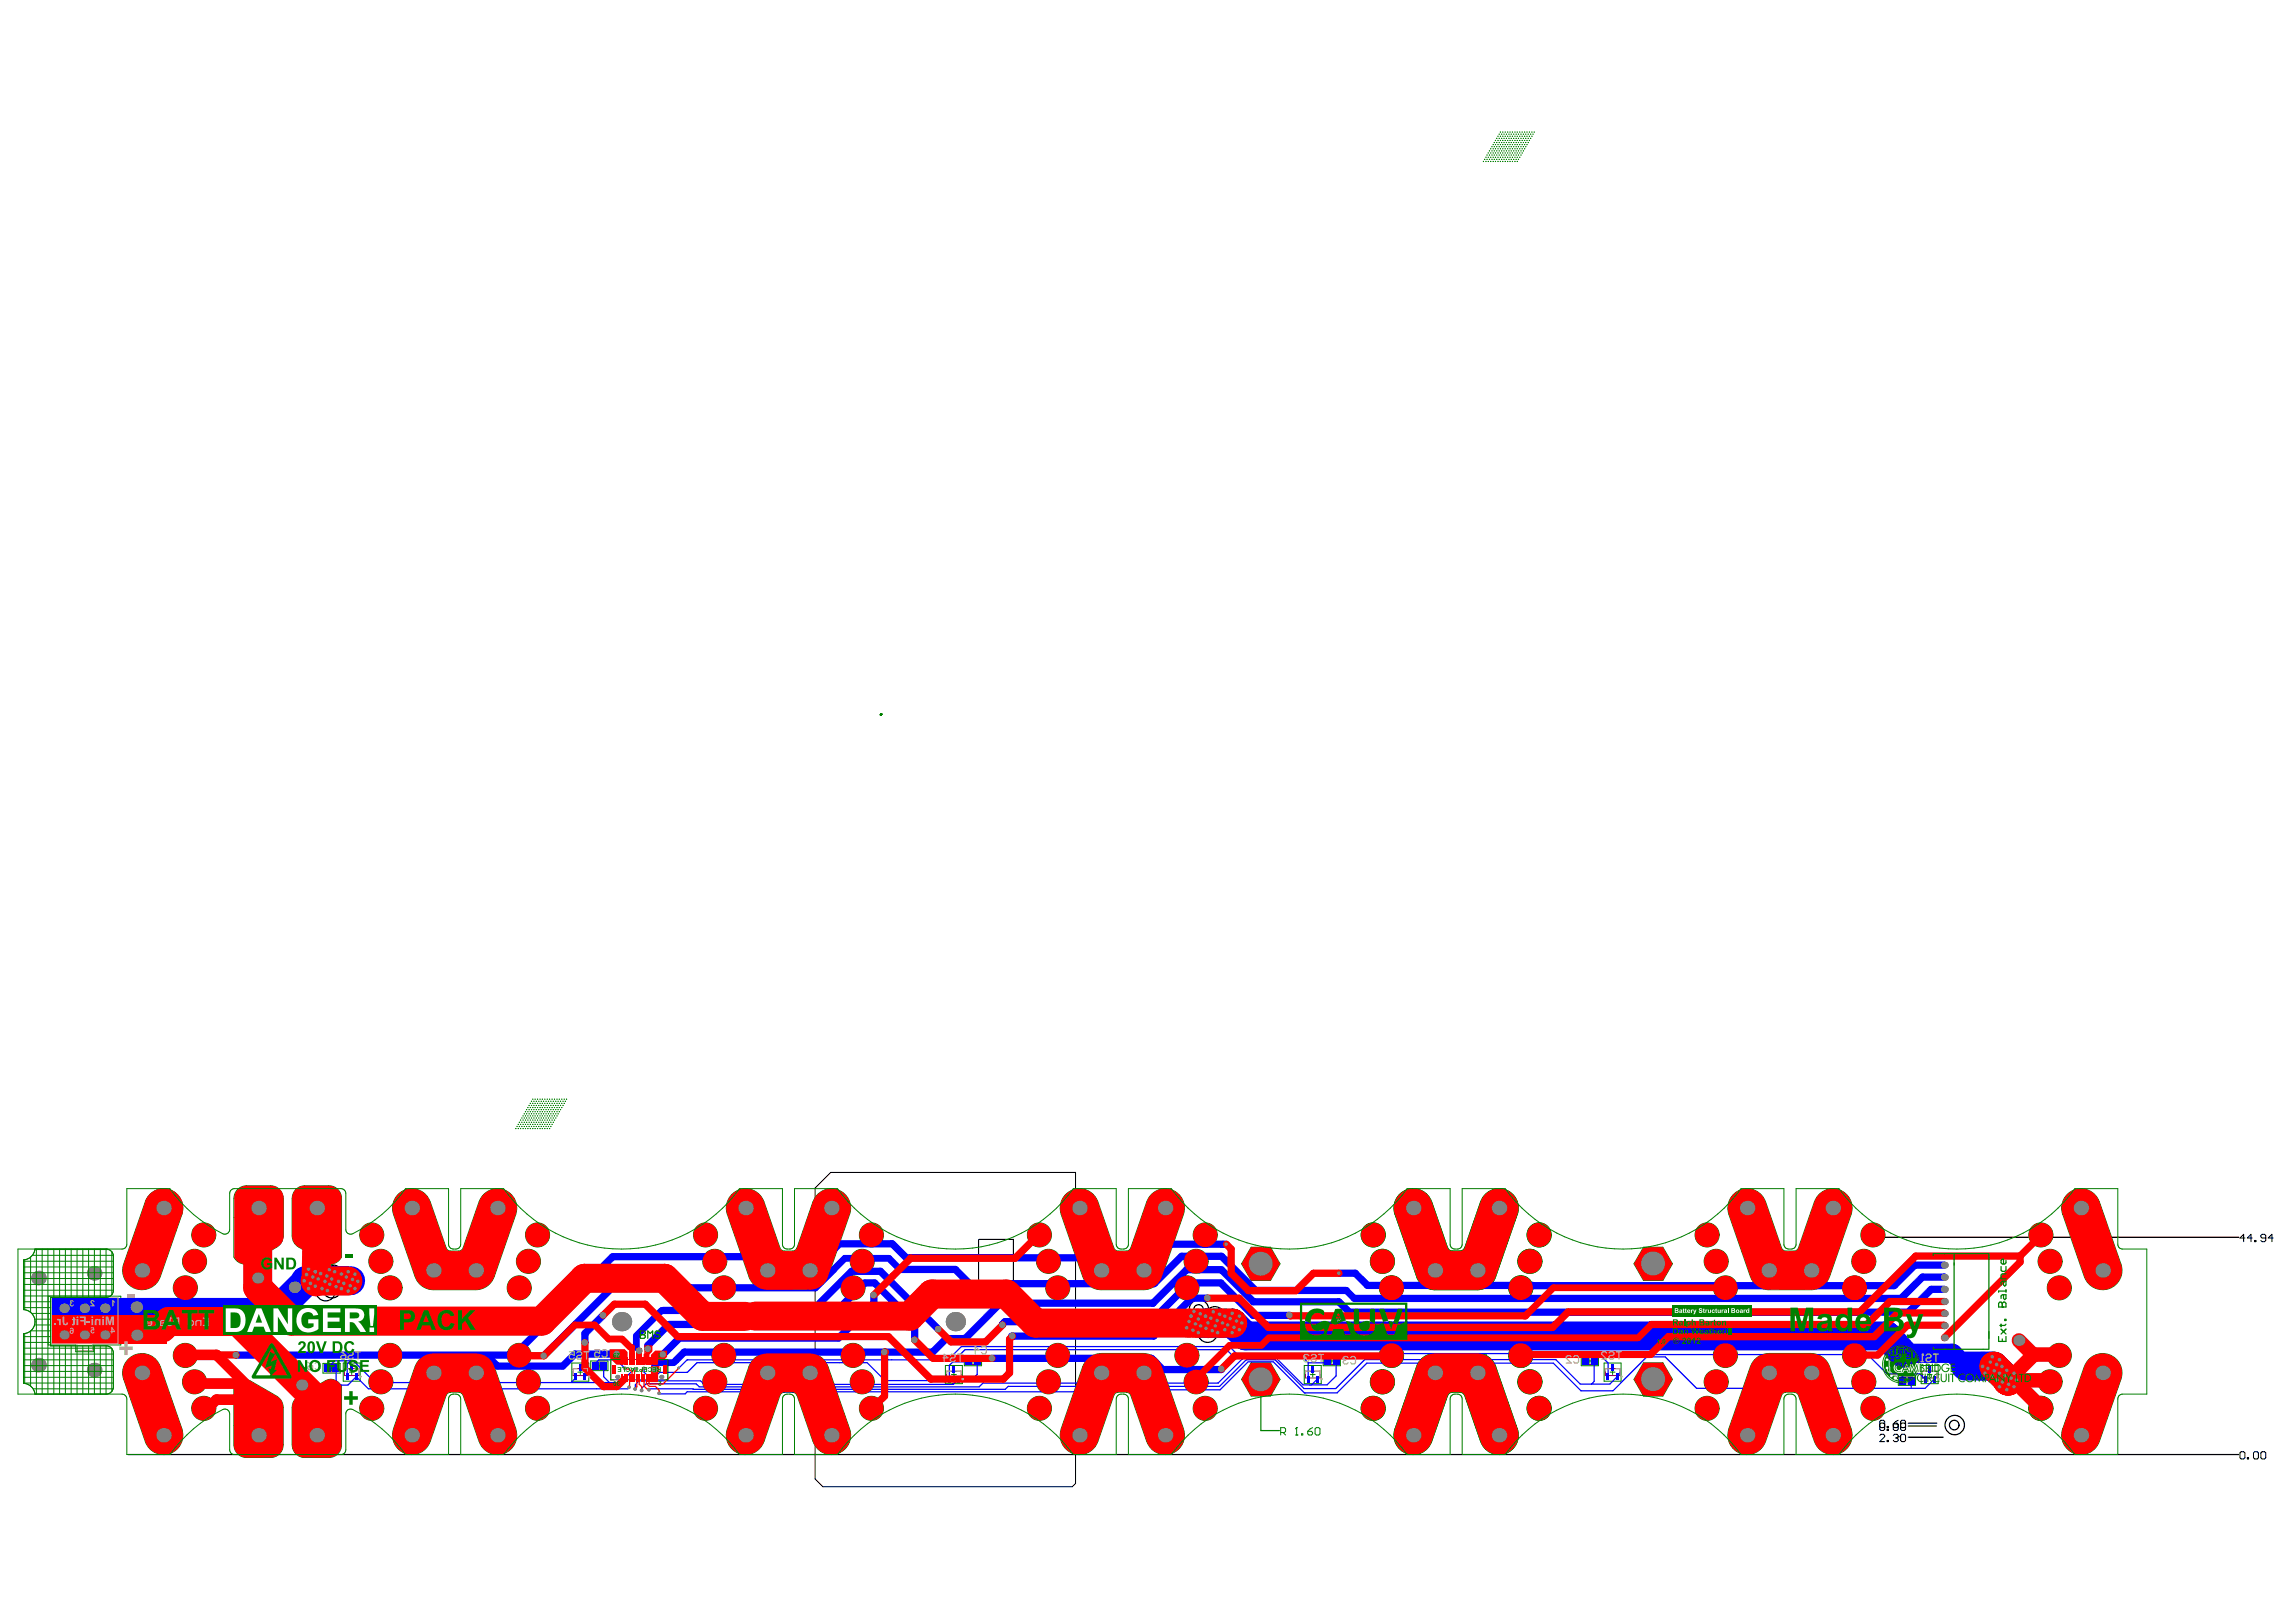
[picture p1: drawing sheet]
<svg xmlns="http://www.w3.org/2000/svg" width="297mm" height="210mm" viewBox="0 0 297 210" stroke-linecap="round" stroke-linejoin="round" font-family="sans-serif">
<g fill="none" stroke="#008000" stroke-width=".13">
<path d="M18.8 155.5a2.5 2.5 0 0 1 3.2-1.5 2.5 2.5 0 0 1 1.5 3.1M18.8 155.5l-2.8 8.1a2.5 2.5 0 0 0 1.5 3.2 2.5 2.5 0 0 0 3.2-1.6l2.8-8.1M30.3 155.1v7.6M30.3 155.1a1.62 1.62 0 0 1 1.6-1.6h3.1a1.62 1.62 0 0 1 1.6 1.6v4.9a1.68 1.68 0 0 1-.8 1.4l-3.4 2M37.8 155.1v4.9M37.8 160a1.62 1.62 0 0 0 .8 1.4l3.5 2 .7 .2M37.8 155.1a1.62 1.62 0 0 1 1.6-1.6h3.2a1.62 1.62 0 0 1 1.6 1.6v7.6a1.65 1.65 0 0 1-1.4 .9M94.1 157.1l2.8 8.1a2.5 2.5 0 0 0 2.4 1.7h5.4a2.5 2.5 0 0 0 2.4-1.7M98.8 155.5a2.5 2.5 0 0 0-3.2-1.5 2.5 2.5 0 0 0-1.5 3.1M98.8 155.5l2.2 6.2a2 2 0 0 0 1.8 .1l.3-.3 2.1-6M105.2 155.5a2.5 2.5 0 0 1 3.2-1.5 2.5 2.5 0 0 1 1.5 3.1l-2.8 8.1M148.4 155.5l-2.2 6.2a2 2 0 0 1-1.8 .1l-.3-.3-2.1-6a2.5 2.5 0 0 0-3.2-1.5 2.5 2.5 0 0 0-1.5 3.1l2.8 8.1"/>
<path d="M148.4 155.5a2.5 2.5 0 0 1 3.2-1.5 2.5 2.5 0 0 1 1.5 3.1l-2.8 8.1a2.5 2.5 0 0 1-2.4 1.7h-5.4a2.5 2.5 0 0 1-2.4-1.7M223.7 157.1l2.8 8.1a2.5 2.5 0 0 0 2.3 1.7h5.5a2.5 2.5 0 0 0 2.4-1.7l2.8-8.1M223.7 157.1a2.5 2.5 0 0 1 1.5-3.1 2.5 2.5 0 0 1 3.2 1.5l2.2 6.2a2 2 0 0 0 1.7 .1l.4-.3 2-6a2.5 2.5 0 0 1 3.2-1.5 2.5 2.5 0 0 1 1.6 3.1M268.4 154l.8 2.3M271.6 155.5a2.5 2.5 0 0 0-3.2-1.5 2.5 2.5 0 0 0-1.5 3.1M271.6 155.5l2.8 8.1a2.5 2.5 0 0 1-1.6 3.2 2.5 2.5 0 0 1-3.1-1.6l-2.8-8.1M271.6 155.5l-4.7 1.6M3.1 163.1v6.4M3.1 172.6v6.4M3.1 163a1.57 1.57 0 0 0 1.4-1.4h9.2a.94 .94 0 0 1 1 1v4.4a.94 .94 0 0 1-1 .9h-7.1v6.3h7.1a.94 .94 0 0 1 1 .9v4.4a.94 .94 0 0 1-1 .9h-9.2a1.56 1.56 0 0 0-1.4-1.4M3.1 169.5a1.56 1.56 0 0 1 1.4 1.5 1.56 1.56 0 0 1-1.4 1.6M6.2 167.7h9.4v6.4h-3.5v.8h-2.3v-.8h-3.6z"/>
<path d="M16 178.5l2.8 8.1M20.7 176.8a2.5 2.5 0 0 0-3.2-1.5 2.5 2.5 0 0 0-1.5 3.2M20.7 176.8l2.8 8.1M30.3 179.4v7.6M30.3 162.7a1.48 1.48 0 0 0 2.1 .7M32.4 178.7a1.48 1.48 0 0 0-2.1 .7M32.4 178.7l3.4 2a1.62 1.62 0 0 1 .8 1.4v4.9a1.65 1.65 0 0 1-1.6 1.6h-3.1a1.62 1.62 0 0 1-1.6-1.6M41.8 176.4h2.2v1.3h-2.2zM42.6 177.1h.6M42.8 178.5a1.62 1.62 0 0 1 1.4 .9M42.8 178.5l-.7 .2-3.5 2a1.62 1.62 0 0 0-.8 1.4M42.9 176.8v.6"/>
<path d="M44.2 179.4v7.6a1.62 1.62 0 0 1-1.6 1.6h-3.2a1.62 1.62 0 0 1-1.6-1.6M44.4 176.4h2.2v2.3h-2.2zM45.2 177.6h.6M45.5 177.2v.7M53.7 176.8l-2.8 8.1a2.5 2.5 0 0 0 1.6 3.2 2.5 2.5 0 0 0 3.1-1.5l2.1-6M56.1 175.2a2.5 2.5 0 0 0-2.4 1.6M56.1 175.2h5.5M61.6 175.2a2.5 2.5 0 0 1 2.3 1.6M63.9 165.2l2.8-8.1a2.5 2.5 0 0 0-1.5-3.1 2.5 2.5 0 0 0-3.2 1.5l-2.2 6.2a2 2 0 0 1-1.7 .1l-.4-.3-2.1-6a2.5 2.5 0 0 0-3.1-1.5 2.5 2.5 0 0 0-1.6 3.1l2.8 8.1a2.52 2.52 0 0 0 2.4 1.7h5.5a2.5 2.5 0 0 0 2.3-1.7M63.9 176.8l2.8 8.1a2.5 2.5 0 0 1-1.5 3.2 2.5 2.5 0 0 1-3.2-1.5l-2.1-6M74 176.4h2.2v2.3h-2.2zM74.8 177.6h.6"/>
<path d="M75.1 177.2v.7M76.4 176.1h2.3v1.3h-2.3zM77.2 176.8h.7M77.5 176.4v.7M96.9 176.8l-2.8 8.1M99.3 175.2a2.5 2.5 0 0 0-2.4 1.6M99.3 175.2h5.4M104.7 175.2a2.5 2.5 0 0 1 2.4 1.6M107.1 176.8l2.8 8.1a2.5 2.5 0 0 1-1.5 3.2 2.5 2.5 0 0 1-3.2-1.5M122.3 176.7h2.2v2.4h-2.2zM123.1 177.9h.6M123.4 177.6v.6"/>
<path d="M124.8 175.5h2.2v1.2h-2.2zM125.6 176.1h.6M125.9 175.8v.6M140.1 176.8l-2.8 8.1a2.5 2.5 0 0 0 1.5 3.2 2.5 2.5 0 0 0 3.2-1.5l2.1-6M142.5 175.2a2.5 2.5 0 0 0-2.4 1.6M142.5 175.2h5.4M147.9 175.2a2.5 2.5 0 0 1 2.4 1.6M150.3 176.8l2.8 8.1a2.5 2.5 0 0 1-1.5 3.2 2.5 2.5 0 0 1-3.2-1.5M161.9 176.4h2.5l1.2 2.1-1.2 2.2h-2.5l-1.3-2.2zM161.9 161.4h2.5l1.2 2.1-1.2 2.2h-2.5l-1.3-2.2zM162 163.5h2.1M162.1 178.5h2"/>
<path d="M163.1 177.5v2M168.7 176.7h2.2v2.4h-2.2zM169.5 177.9h.7M169.8 177.6v.6M171.2 175.5h2.2v1.2h-2.2zM172 176.1h.6M172.3 175.8v.6M183.3 176.8l-2.8 8.1a2.5 2.5 0 0 0 1.5 3.2 2.5 2.5 0 0 0 3.2-1.5l2.1-6M185.6 175.2a2.5 2.5 0 0 0-2.3 1.6M186.8 175.2h5.5M187.3 161.5l-2.1-6a2.49 2.49 0 0 0-3.2-1.5 2.49 2.49 0 0 0-1.5 3.1l2.8 8.1a2.5 2.5 0 0 0 2.3 1.7h5.5a2.5 2.5 0 0 0 2.4-1.7M187.3 161.5l.1 .2a1.98 1.98 0 0 0 1.7 .1l.4-.3"/>
<path d="M189.5 161.5l2.1-6a2.5 2.5 0 0 1 3.2-1.5 2.5 2.5 0 0 1 1.5 3.1l-2.8 8.1M191.1 175.2a2.5 2.5 0 0 1 2.4 1.6M193.5 176.8l2.8 8.1a2.5 2.5 0 0 1-1.5 3.2 2.5 2.5 0 0 1-3.2-1.5l-2.1-6M204.6 175.5h2.2v1.2h-2.2zM205.4 176.1h.6M205.7 175.8v.6M207.5 176.4h2.2v2.3h-2.2zM208.3 177.6h.6M208.6 177.2v.7M212.6 176.4h2.5l1.3 2.1-1.3 2.2h-2.5l-1.2-2.2zM212.6 161.4h2.5l1.3 2.1-1.3 2.2h-2.5l-1.2-2.2zM226.5 176.8l-2.8 8.1"/>
<path d="M228.8 175.2a2.5 2.5 0 0 0-2.3 1.6M228.8 175.2h5.5M234.3 175.2a2.5 2.5 0 0 1 2.4 1.6M236.7 176.8l2.8 8.1M245.6 178h2.2v1.3h-2.2zM246.4 178.7h.6M246.7 178.3v.7M248.5 176.7h2.2v2.4h-2.2zM249.3 177.9h.7M249.6 177.6v.6M269.7 176.8l-2.8 8.1M269.7 176.8a2.5 2.5 0 0 1 3.1-1.5 2.5 2.5 0 0 1 1.6 3.2"/>
<path d="M274.4 178.5l-2.8 8.1M23.5 184.9a2.5 2.5 0 0 1-1.5 3.2 2.5 2.5 0 0 1-3.2-1.5M37.8 182.1v4.9M58.3 180.2l-.5 .2-.1 .2M58.3 180.2h1M59.3 180.2l.5 .2 .1 .2M94.1 184.9a2.5 2.5 0 0 0 1.5 3.2 2.5 2.5 0 0 0 3.2-1.5M100.9 180.6l-2.1 6M101.5 180.2l-.5 .2-.1 .2M101.5 180.2h1M102.5 180.2l.5 .2 .1 .2M103.1 180.6l2.1 6"/>
<path d="M144.7 180.2h-.3l-.3 .4M144.7 180.2h1M145.7 180.2h.3l.3 .4M146.3 180.6l2.1 6M165.7 185.4h.5l.1-.2v-.3l-.1-.1h-.5v.9M166 185.4l.3 .3M167.6 185.7h.3M167.7 184.8h.1M167.7 184.8v.9M167.7 184.8l-.1 .1M168.4 185.5h.1v.2h-.1zM169.2 185.2h.5l.1 .2v.1l-.1 .2h-.4l-.1-.2z"/>
<path d="M169.8 184.8l-.6 .4M170.1 184.9l.2-.1h.3l.2 .1v.6l-.2 .2h-.3l-.2-.2zM187.9 180.2h-.3l-.3 .4M187.9 180.2h1M188.9 180.2l.4 .2 .2 .2M230.5 180.6l-2.1 6a2.5 2.5 0 0 1-3.2 1.5 2.5 2.5 0 0 1-1.5-3.2M231.1 180.2l-.5 .2-.1 .2M231.1 180.2h1M232.1 180.2l.4 .2 .2 .2M232.7 180.6l2.1 6a2.5 2.5 0 0 0 3.1 1.5 2.5 2.5 0 0 0 1.6-3.2M266.9 184.9a2.5 2.5 0 0 0 1.5 3.2 2.5 2.5 0 0 0 3.2-1.5M266.9 184.9l4.7 1.7"/>
<path d="M269.2 185.7l-.8 2.4"/>
<circle cx="192.5" cy="19.8" r=".02"/>
<circle cx="192.7" cy="19.5" r=".02"/>
<circle cx="192.9" cy="19.3" r=".02"/>
<circle cx="192.9" cy="19.8" r=".02"/>
<circle cx="193" cy="19.5" r=".02"/>
<circle cx="193" cy="19" r=".02"/>
<circle cx="193.2" cy="19.3" r=".02"/>
<circle cx="193.2" cy="18.7" r=".02"/>
<circle cx="193.2" cy="19.8" r=".02"/>
<circle cx="193.3" cy="19.5" r=".02"/>
<circle cx="193.3" cy="18.4" r=".02"/>
<circle cx="193.3" cy="19" r=".02"/>
<circle cx="193.5" cy="18.2" r=".02"/>
<circle cx="193.5" cy="19.3" r=".02"/>
<circle cx="193.5" cy="18.7" r=".02"/>
<circle cx="193.5" cy="19.8" r=".02"/>
<circle cx="193.6" cy="19.5" r=".02"/>
<circle cx="193.6" cy="18.4" r=".02"/>
<circle cx="193.6" cy="17.9" r=".02"/>
<circle cx="193.6" cy="19" r=".02"/>
<circle cx="193.8" cy="17.6" r=".02"/>
<circle cx="193.8" cy="18.2" r=".02"/>
<circle cx="193.8" cy="19.3" r=".02"/>
<circle cx="193.8" cy="18.7" r=".02"/>
<circle cx="193.8" cy="19.8" r=".02"/>
<circle cx="194" cy="19.5" r=".02"/>
<circle cx="194" cy="18.4" r=".02"/>
<circle cx="194" cy="17.4" r=".02"/>
<circle cx="194" cy="17.9" r=".02"/>
<circle cx="194" cy="19" r=".02"/>
<circle cx="194.1" cy="17.6" r=".02"/>
<circle cx="194.1" cy="17.1" r=".02"/>
<circle cx="194.1" cy="18.2" r=".02"/>
<circle cx="194.1" cy="19.3" r=".02"/>
<circle cx="194.1" cy="18.7" r=".02"/>
<circle cx="194.1" cy="19.8" r=".02"/>
<circle cx="194.3" cy="19.5" r=".02"/>
<circle cx="194.3" cy="18.4" r=".02"/>
<circle cx="194.3" cy="17.4" r=".02"/>
<circle cx="194.3" cy="17.9" r=".02"/>
<circle cx="194.3" cy="19" r=".02"/>
<circle cx="194.4" cy="17.6" r=".02"/>
<circle cx="194.4" cy="17.1" r=".02"/>
<circle cx="194.4" cy="18.2" r=".02"/>
<circle cx="194.4" cy="19.3" r=".02"/>
<circle cx="194.4" cy="18.7" r=".02"/>
<circle cx="194.4" cy="19.8" r=".02"/>
<circle cx="194.6" cy="19.5" r=".02"/>
<circle cx="194.6" cy="18.4" r=".02"/>
<circle cx="194.6" cy="17.4" r=".02"/>
<circle cx="194.6" cy="17.9" r=".02"/>
<circle cx="194.6" cy="19" r=".02"/>
<circle cx="194.7" cy="17.6" r=".02"/>
<circle cx="194.7" cy="17.1" r=".02"/>
<circle cx="194.7" cy="18.2" r=".02"/>
<circle cx="194.7" cy="19.3" r=".02"/>
<circle cx="194.7" cy="18.7" r=".02"/>
<circle cx="194.7" cy="19.8" r=".02"/>
<circle cx="194.9" cy="19.5" r=".02"/>
<circle cx="194.9" cy="18.4" r=".02"/>
<circle cx="194.9" cy="17.4" r=".02"/>
<circle cx="194.9" cy="17.9" r=".02"/>
<circle cx="194.9" cy="19" r=".02"/>
<circle cx="195" cy="17.6" r=".02"/>
<circle cx="195" cy="17.1" r=".02"/>
<circle cx="195" cy="18.2" r=".02"/>
<circle cx="195" cy="19.3" r=".02"/>
<circle cx="195" cy="18.7" r=".02"/>
<circle cx="195" cy="19.8" r=".02"/>
<circle cx="195.2" cy="19.5" r=".02"/>
<circle cx="195.2" cy="18.4" r=".02"/>
<circle cx="195.2" cy="17.4" r=".02"/>
<circle cx="195.2" cy="17.9" r=".02"/>
<circle cx="195.2" cy="19" r=".02"/>
<circle cx="195.3" cy="17.6" r=".02"/>
<circle cx="195.3" cy="17.1" r=".02"/>
<circle cx="195.3" cy="18.2" r=".02"/>
<circle cx="195.3" cy="19.3" r=".02"/>
<circle cx="195.3" cy="18.7" r=".02"/>
<circle cx="195.3" cy="19.8" r=".02"/>
<circle cx="195.5" cy="19.5" r=".02"/>
<circle cx="195.5" cy="18.4" r=".02"/>
<circle cx="195.5" cy="17.4" r=".02"/>
<circle cx="195.5" cy="17.9" r=".02"/>
<circle cx="195.5" cy="19" r=".02"/>
<circle cx="195.7" cy="17.6" r=".02"/>
<circle cx="195.7" cy="17.1" r=".02"/>
<circle cx="195.7" cy="18.2" r=".02"/>
<circle cx="195.7" cy="19.3" r=".02"/>
<circle cx="195.7" cy="18.7" r=".02"/>
<circle cx="195.7" cy="19.8" r=".02"/>
<circle cx="195.8" cy="19.5" r=".02"/>
<circle cx="195.8" cy="18.4" r=".02"/>
<circle cx="195.8" cy="17.4" r=".02"/>
<circle cx="195.8" cy="17.9" r=".02"/>
<circle cx="195.8" cy="19" r=".02"/>
<circle cx="196" cy="17.6" r=".02"/>
<circle cx="196" cy="17.1" r=".02"/>
<circle cx="196" cy="18.2" r=".02"/>
<circle cx="196" cy="19.3" r=".02"/>
<circle cx="196" cy="18.7" r=".02"/>
<circle cx="196" cy="19.8" r=".02"/>
<circle cx="196.1" cy="19.5" r=".02"/>
<circle cx="196.1" cy="18.4" r=".02"/>
<circle cx="196.1" cy="17.4" r=".02"/>
<circle cx="196.1" cy="17.9" r=".02"/>
<circle cx="196.1" cy="19" r=".02"/>
<circle cx="196.3" cy="17.6" r=".02"/>
<circle cx="196.3" cy="17.1" r=".02"/>
<circle cx="196.3" cy="18.2" r=".02"/>
<circle cx="196.3" cy="19.3" r=".02"/>
<circle cx="196.3" cy="18.7" r=".02"/>
<circle cx="196.3" cy="19.8" r=".02"/>
<circle cx="196.4" cy="19.5" r=".02"/>
<circle cx="196.4" cy="18.4" r=".02"/>
<circle cx="196.4" cy="17.4" r=".02"/>
<circle cx="196.4" cy="17.9" r=".02"/>
<circle cx="196.4" cy="19" r=".02"/>
<circle cx="196.6" cy="17.6" r=".02"/>
<circle cx="196.6" cy="17.1" r=".02"/>
<circle cx="196.6" cy="18.2" r=".02"/>
<circle cx="196.6" cy="19.3" r=".02"/>
<circle cx="196.6" cy="18.7" r=".02"/>
<circle cx="196.6" cy="19.8" r=".02"/>
<circle cx="196.8" cy="18.4" r=".02"/>
<circle cx="196.8" cy="19.5" r=".02"/>
<circle cx="196.8" cy="17.4" r=".02"/>
<circle cx="196.8" cy="17.9" r=".02"/>
<circle cx="196.8" cy="19" r=".02"/>
<circle cx="196.9" cy="17.6" r=".02"/>
<circle cx="196.9" cy="17.1" r=".02"/>
<circle cx="196.9" cy="18.2" r=".02"/>
<circle cx="196.9" cy="19.3" r=".02"/>
<circle cx="196.9" cy="18.7" r=".02"/>
<circle cx="196.9" cy="19.8" r=".02"/>
<circle cx="197.1" cy="19.5" r=".02"/>
<circle cx="197.1" cy="18.4" r=".02"/>
<circle cx="197.1" cy="17.4" r=".02"/>
<circle cx="197.1" cy="17.9" r=".02"/>
<circle cx="197.1" cy="19" r=".02"/>
<circle cx="197.2" cy="17.6" r=".02"/>
<circle cx="197.2" cy="17.1" r=".02"/>
<circle cx="197.2" cy="18.2" r=".02"/>
<circle cx="197.2" cy="19.3" r=".02"/>
<circle cx="197.2" cy="18.7" r=".02"/>
<circle cx="197.4" cy="18.4" r=".02"/>
<circle cx="197.4" cy="17.4" r=".02"/>
<circle cx="197.4" cy="17.9" r=".02"/>
<circle cx="197.4" cy="19" r=".02"/>
<circle cx="197.5" cy="17.6" r=".02"/>
<circle cx="197.5" cy="17.1" r=".02"/>
<circle cx="197.5" cy="18.2" r=".02"/>
<circle cx="197.5" cy="18.7" r=".02"/>
<circle cx="197.7" cy="18.4" r=".02"/>
<circle cx="197.7" cy="17.4" r=".02"/>
<circle cx="197.7" cy="17.9" r=".02"/>
<circle cx="197.9" cy="17.6" r=".02"/>
<circle cx="197.9" cy="17.1" r=".02"/>
<circle cx="197.9" cy="18.2" r=".02"/>
<circle cx="198" cy="17.4" r=".02"/>
<circle cx="198" cy="17.9" r=".02"/>
<circle cx="198.2" cy="17.6" r=".02"/>
<circle cx="198.2" cy="17.1" r=".02"/>
<circle cx="198.3" cy="17.4" r=".02"/>
<circle cx="198.5" cy="17.1" r=".02"/>
<circle cx="191.9" cy="20.9" r=".02"/>
<circle cx="192.1" cy="20.6" r=".02"/>
<circle cx="192.2" cy="20.4" r=".02"/>
<circle cx="192.2" cy="20.9" r=".02"/>
<circle cx="192.4" cy="20.6" r=".02"/>
<circle cx="192.4" cy="20.1" r=".02"/>
<circle cx="192.5" cy="20.4" r=".02"/>
<circle cx="192.5" cy="20.9" r=".02"/>
<circle cx="192.7" cy="20.6" r=".02"/>
<circle cx="192.7" cy="20.1" r=".02"/>
<circle cx="192.9" cy="20.4" r=".02"/>
<circle cx="192.9" cy="20.9" r=".02"/>
<circle cx="193" cy="20.6" r=".02"/>
<circle cx="193" cy="20.1" r=".02"/>
<circle cx="193.2" cy="20.4" r=".02"/>
<circle cx="193.2" cy="20.9" r=".02"/>
<circle cx="193.3" cy="20.6" r=".02"/>
<circle cx="193.3" cy="20.1" r=".02"/>
<circle cx="193.5" cy="20.4" r=".02"/>
<circle cx="193.5" cy="20.9" r=".02"/>
<circle cx="193.6" cy="20.6" r=".02"/>
<circle cx="193.6" cy="20.1" r=".02"/>
<circle cx="193.8" cy="20.4" r=".02"/>
<circle cx="193.8" cy="20.9" r=".02"/>
<circle cx="194" cy="20.6" r=".02"/>
<circle cx="194" cy="20.1" r=".02"/>
<circle cx="194.1" cy="20.4" r=".02"/>
<circle cx="194.1" cy="20.9" r=".02"/>
<circle cx="194.3" cy="20.6" r=".02"/>
<circle cx="194.3" cy="20.1" r=".02"/>
<circle cx="194.4" cy="20.4" r=".02"/>
<circle cx="194.4" cy="20.9" r=".02"/>
<circle cx="194.6" cy="20.6" r=".02"/>
<circle cx="194.6" cy="20.1" r=".02"/>
<circle cx="194.7" cy="20.4" r=".02"/>
<circle cx="194.7" cy="20.9" r=".02"/>
<circle cx="194.9" cy="20.6" r=".02"/>
<circle cx="194.9" cy="20.1" r=".02"/>
<circle cx="195" cy="20.4" r=".02"/>
<circle cx="195" cy="20.9" r=".02"/>
<circle cx="195.2" cy="20.6" r=".02"/>
<circle cx="195.2" cy="20.1" r=".02"/>
<circle cx="195.3" cy="20.4" r=".02"/>
<circle cx="195.3" cy="20.9" r=".02"/>
<circle cx="195.5" cy="20.6" r=".02"/>
<circle cx="195.5" cy="20.1" r=".02"/>
<circle cx="195.7" cy="20.4" r=".02"/>
<circle cx="195.7" cy="20.9" r=".02"/>
<circle cx="195.8" cy="20.6" r=".02"/>
<circle cx="195.8" cy="20.1" r=".02"/>
<circle cx="196" cy="20.4" r=".02"/>
<circle cx="196" cy="20.9" r=".02"/>
<circle cx="196.1" cy="20.6" r=".02"/>
<circle cx="196.1" cy="20.1" r=".02"/>
<circle cx="196.3" cy="20.4" r=".02"/>
<circle cx="196.3" cy="20.9" r=".02"/>
<circle cx="196.4" cy="20.6" r=".02"/>
<circle cx="196.4" cy="20.1" r=".02"/>
<circle cx="196.6" cy="20.4" r=".02"/>
<circle cx="196.8" cy="20.1" r=".02"/>
<circle cx="113.9" cy="92.5" r=".02"/>
<circle cx="113.9" cy="92.4" r=".02"/>
<circle cx="114" cy="92.5" r=".02"/>
<circle cx="114" cy="92.4" r=".02"/>
<circle cx="114.1" cy="92.4" r=".02"/>
<circle cx="26.4" cy="159.8" r="1.56"/>
<circle cx="48.1" cy="159.8" r="1.56"/>
<circle cx="66.7" cy="146" r=".02"/>
<circle cx="66.9" cy="145.8" r=".02"/>
<circle cx="67" cy="145.5" r=".02"/>
<circle cx="67" cy="146" r=".02"/>
<circle cx="67.2" cy="145.2" r=".02"/>
<circle cx="67.2" cy="145.8" r=".02"/>
<circle cx="67.3" cy="145" r=".02"/>
<circle cx="67.3" cy="145.5" r=".02"/>
<circle cx="67.3" cy="146" r=".02"/>
<circle cx="67.5" cy="145.2" r=".02"/>
<circle cx="67.5" cy="145.8" r=".02"/>
<circle cx="67.5" cy="144.7" r=".02"/>
<circle cx="67.7" cy="145" r=".02"/>
<circle cx="67.7" cy="144.4" r=".02"/>
<circle cx="67.7" cy="145.5" r=".02"/>
<circle cx="67.7" cy="146" r=".02"/>
<circle cx="67.8" cy="145.2" r=".02"/>
<circle cx="67.8" cy="144.1" r=".02"/>
<circle cx="67.8" cy="145.8" r=".02"/>
<circle cx="67.8" cy="144.7" r=".02"/>
<circle cx="68" cy="143.9" r=".02"/>
<circle cx="68" cy="145" r=".02"/>
<circle cx="68" cy="144.4" r=".02"/>
<circle cx="68" cy="145.5" r=".02"/>
<circle cx="68" cy="146" r=".02"/>
<circle cx="68.1" cy="145.2" r=".02"/>
<circle cx="68.1" cy="144.1" r=".02"/>
<circle cx="68.1" cy="145.8" r=".02"/>
<circle cx="68.1" cy="144.7" r=".02"/>
<circle cx="68.1" cy="143.6" r=".02"/>
<circle cx="68.3" cy="143.9" r=".02"/>
<circle cx="68.3" cy="145" r=".02"/>
<circle cx="68.3" cy="143.3" r=".02"/>
<circle cx="68.3" cy="144.4" r=".02"/>
<circle cx="68.3" cy="145.5" r=".02"/>
<circle cx="68.3" cy="146" r=".02"/>
<circle cx="68.4" cy="145.2" r=".02"/>
<circle cx="68.4" cy="143.1" r=".02"/>
<circle cx="68.4" cy="144.1" r=".02"/>
<circle cx="68.4" cy="145.8" r=".02"/>
<circle cx="68.4" cy="144.7" r=".02"/>
<circle cx="68.4" cy="143.6" r=".02"/>
<circle cx="68.6" cy="143.9" r=".02"/>
<circle cx="68.6" cy="145" r=".02"/>
<circle cx="68.6" cy="144.4" r=".02"/>
<circle cx="68.6" cy="143.3" r=".02"/>
<circle cx="68.6" cy="145.5" r=".02"/>
<circle cx="68.6" cy="146" r=".02"/>
<circle cx="68.6" cy="142.8" r=".02"/>
<circle cx="68.8" cy="145.2" r=".02"/>
<circle cx="68.8" cy="143.1" r=".02"/>
<circle cx="68.8" cy="144.1" r=".02"/>
<circle cx="68.8" cy="142.5" r=".02"/>
<circle cx="68.8" cy="145.8" r=".02"/>
<circle cx="68.8" cy="144.7" r=".02"/>
<circle cx="68.8" cy="143.6" r=".02"/>
<circle cx="68.9" cy="143.9" r=".02"/>
<circle cx="68.9" cy="145" r=".02"/>
<circle cx="68.9" cy="142.2" r=".02"/>
<circle cx="68.9" cy="144.4" r=".02"/>
<circle cx="68.9" cy="143.3" r=".02"/>
<circle cx="68.9" cy="145.5" r=".02"/>
<circle cx="68.9" cy="146" r=".02"/>
<circle cx="68.9" cy="142.8" r=".02"/>
<circle cx="69.1" cy="145.2" r=".02"/>
<circle cx="69.1" cy="143.1" r=".02"/>
<circle cx="69.1" cy="142.5" r=".02"/>
<circle cx="69.1" cy="144.1" r=".02"/>
<circle cx="69.1" cy="145.8" r=".02"/>
<circle cx="69.1" cy="144.7" r=".02"/>
<circle cx="69.1" cy="143.6" r=".02"/>
<circle cx="69.2" cy="145" r=".02"/>
<circle cx="69.2" cy="143.9" r=".02"/>
<circle cx="69.2" cy="144.4" r=".02"/>
<circle cx="69.2" cy="142.2" r=".02"/>
<circle cx="69.2" cy="143.3" r=".02"/>
<circle cx="69.2" cy="145.5" r=".02"/>
<circle cx="69.2" cy="146" r=".02"/>
<circle cx="69.2" cy="142.8" r=".02"/>
<circle cx="69.4" cy="145.2" r=".02"/>
<circle cx="69.4" cy="143.1" r=".02"/>
<circle cx="69.4" cy="144.1" r=".02"/>
<circle cx="69.4" cy="142.5" r=".02"/>
<circle cx="69.4" cy="145.8" r=".02"/>
<circle cx="69.4" cy="144.7" r=".02"/>
<circle cx="69.4" cy="143.6" r=".02"/>
<circle cx="69.5" cy="143.9" r=".02"/>
<circle cx="69.5" cy="145" r=".02"/>
<circle cx="69.5" cy="142.2" r=".02"/>
<circle cx="69.5" cy="144.4" r=".02"/>
<circle cx="69.5" cy="143.3" r=".02"/>
<circle cx="69.5" cy="145.5" r=".02"/>
<circle cx="69.5" cy="146" r=".02"/>
<circle cx="69.5" cy="142.8" r=".02"/>
<circle cx="69.5" cy="159.8" r="1.56"/>
<circle cx="69.7" cy="145.2" r=".02"/>
<circle cx="69.7" cy="143.1" r=".02"/>
<circle cx="69.7" cy="144.1" r=".02"/>
<circle cx="69.7" cy="142.5" r=".02"/>
<circle cx="69.7" cy="145.8" r=".02"/>
<circle cx="69.7" cy="144.7" r=".02"/>
<circle cx="69.7" cy="143.6" r=".02"/>
<circle cx="69.9" cy="143.9" r=".02"/>
<circle cx="69.9" cy="145" r=".02"/>
<circle cx="69.9" cy="142.2" r=".02"/>
<circle cx="69.9" cy="144.4" r=".02"/>
<circle cx="69.9" cy="143.3" r=".02"/>
<circle cx="69.9" cy="145.5" r=".02"/>
<circle cx="69.9" cy="146" r=".02"/>
<circle cx="69.9" cy="142.8" r=".02"/>
<circle cx="70" cy="145.2" r=".02"/>
<circle cx="70" cy="143.1" r=".02"/>
<circle cx="70" cy="144.1" r=".02"/>
<circle cx="70" cy="142.5" r=".02"/>
<circle cx="70" cy="145.8" r=".02"/>
<circle cx="70" cy="144.7" r=".02"/>
<circle cx="70" cy="143.6" r=".02"/>
<circle cx="70.2" cy="143.9" r=".02"/>
<circle cx="70.2" cy="145" r=".02"/>
<circle cx="70.2" cy="142.2" r=".02"/>
<circle cx="70.2" cy="143.3" r=".02"/>
<circle cx="70.2" cy="144.4" r=".02"/>
<circle cx="70.2" cy="145.5" r=".02"/>
<circle cx="70.2" cy="146" r=".02"/>
<circle cx="70.2" cy="142.8" r=".02"/>
<circle cx="70.3" cy="145.2" r=".02"/>
<circle cx="70.3" cy="143.1" r=".02"/>
<circle cx="70.3" cy="142.5" r=".02"/>
<circle cx="70.3" cy="144.1" r=".02"/>
<circle cx="70.3" cy="145.8" r=".02"/>
<circle cx="70.3" cy="144.7" r=".02"/>
<circle cx="70.3" cy="143.6" r=".02"/>
<circle cx="70.5" cy="143.9" r=".02"/>
<circle cx="70.5" cy="145" r=".02"/>
<circle cx="70.5" cy="144.4" r=".02"/>
<circle cx="70.5" cy="142.2" r=".02"/>
<circle cx="70.5" cy="143.3" r=".02"/>
<circle cx="70.5" cy="145.5" r=".02"/>
<circle cx="70.5" cy="146" r=".02"/>
<circle cx="70.5" cy="142.8" r=".02"/>
<circle cx="70.6" cy="145.2" r=".02"/>
<circle cx="70.6" cy="143.1" r=".02"/>
<circle cx="70.6" cy="144.1" r=".02"/>
<circle cx="70.6" cy="142.5" r=".02"/>
<circle cx="70.6" cy="145.8" r=".02"/>
<circle cx="70.6" cy="144.7" r=".02"/>
<circle cx="70.6" cy="143.6" r=".02"/>
<circle cx="70.8" cy="143.9" r=".02"/>
<circle cx="70.8" cy="145" r=".02"/>
<circle cx="70.8" cy="142.2" r=".02"/>
<circle cx="70.8" cy="143.3" r=".02"/>
<circle cx="70.8" cy="144.4" r=".02"/>
<circle cx="70.8" cy="145.5" r=".02"/>
<circle cx="70.8" cy="146" r=".02"/>
<circle cx="70.8" cy="142.8" r=".02"/>
<circle cx="71" cy="145.2" r=".02"/>
<circle cx="71" cy="143.1" r=".02"/>
<circle cx="71" cy="144.1" r=".02"/>
<circle cx="71" cy="142.5" r=".02"/>
<circle cx="71" cy="145.8" r=".02"/>
<circle cx="71" cy="144.7" r=".02"/>
<circle cx="71" cy="143.6" r=".02"/>
<circle cx="71.1" cy="143.9" r=".02"/>
<circle cx="71.1" cy="145" r=".02"/>
<circle cx="71.1" cy="142.2" r=".02"/>
<circle cx="71.1" cy="143.3" r=".02"/>
<circle cx="71.1" cy="144.4" r=".02"/>
<circle cx="71.1" cy="145.5" r=".02"/>
<circle cx="71.1" cy="146" r=".02"/>
<circle cx="71.1" cy="142.8" r=".02"/>
<circle cx="71.3" cy="145.2" r=".02"/>
<circle cx="71.3" cy="143.1" r=".02"/>
<circle cx="71.3" cy="144.1" r=".02"/>
<circle cx="71.3" cy="142.5" r=".02"/>
<circle cx="71.3" cy="145.8" r=".02"/>
<circle cx="71.3" cy="144.7" r=".02"/>
<circle cx="71.3" cy="143.6" r=".02"/>
<circle cx="71.4" cy="143.9" r=".02"/>
<circle cx="71.4" cy="145" r=".02"/>
<circle cx="71.4" cy="142.2" r=".02"/>
<circle cx="71.4" cy="144.4" r=".02"/>
<circle cx="71.4" cy="143.3" r=".02"/>
<circle cx="71.4" cy="145.5" r=".02"/>
<circle cx="71.4" cy="142.8" r=".02"/>
<circle cx="71.6" cy="145.2" r=".02"/>
<circle cx="71.6" cy="143.1" r=".02"/>
<circle cx="71.6" cy="142.5" r=".02"/>
<circle cx="71.6" cy="144.1" r=".02"/>
<circle cx="71.6" cy="144.7" r=".02"/>
<circle cx="71.6" cy="143.6" r=".02"/>
<circle cx="71.7" cy="143.9" r=".02"/>
<circle cx="71.7" cy="145" r=".02"/>
<circle cx="71.7" cy="142.2" r=".02"/>
<circle cx="71.7" cy="144.4" r=".02"/>
<circle cx="71.7" cy="143.3" r=".02"/>
<circle cx="71.7" cy="142.8" r=".02"/>
<circle cx="71.9" cy="143.1" r=".02"/>
<circle cx="71.9" cy="144.1" r=".02"/>
<circle cx="71.9" cy="142.5" r=".02"/>
<circle cx="71.9" cy="144.7" r=".02"/>
<circle cx="71.9" cy="143.6" r=".02"/>
<circle cx="72.1" cy="143.9" r=".02"/>
<circle cx="72.1" cy="142.2" r=".02"/>
<circle cx="72.1" cy="144.4" r=".02"/>
<circle cx="72.1" cy="143.3" r=".02"/>
<circle cx="72.1" cy="142.8" r=".02"/>
<circle cx="72.2" cy="143.1" r=".02"/>
<circle cx="72.2" cy="144.1" r=".02"/>
<circle cx="72.2" cy="142.5" r=".02"/>
<circle cx="72.2" cy="143.6" r=".02"/>
<circle cx="72.4" cy="143.9" r=".02"/>
<circle cx="72.4" cy="142.2" r=".02"/>
<circle cx="72.4" cy="143.3" r=".02"/>
<circle cx="72.4" cy="142.8" r=".02"/>
<circle cx="72.5" cy="143.1" r=".02"/>
<circle cx="72.5" cy="142.5" r=".02"/>
<circle cx="72.5" cy="143.6" r=".02"/>
<circle cx="72.7" cy="142.2" r=".02"/>
<circle cx="72.7" cy="143.3" r=".02"/>
<circle cx="72.7" cy="142.8" r=".02"/>
<circle cx="72.8" cy="143.1" r=".02"/>
<circle cx="72.8" cy="142.5" r=".02"/>
<circle cx="73" cy="142.2" r=".02"/>
<circle cx="73" cy="142.8" r=".02"/>
<circle cx="73.1" cy="142.5" r=".02"/>
<circle cx="73.3" cy="142.2" r=".02"/>
<circle cx="91.3" cy="159.8" r="1.56"/>
<circle cx="112.7" cy="159.8" r="1.56"/>
<circle cx="134.5" cy="159.8" r="1.56"/>
<circle cx="155.9" cy="159.8" r="1.56"/>
<circle cx="177.7" cy="159.8" r="1.56"/>
<circle cx="199.1" cy="159.8" r="1.56"/>
<circle cx="220.9" cy="159.8" r="1.56"/>
<circle cx="242.3" cy="159.8" r="1.56"/>
<circle cx="264" cy="159.8" r="1.56"/>
<circle cx="24" cy="166.7" r="1.56"/>
<circle cx="24" cy="175.4" r="1.56"/>
<circle cx="25.2" cy="178.8" r="1.56"/>
<circle cx="25.2" cy="163.2" r="1.56"/>
<circle cx="49.3" cy="178.8" r="1.56"/>
<circle cx="49.3" cy="163.2" r="1.56"/>
<circle cx="50.5" cy="166.7" r="1.56"/>
<circle cx="50.5" cy="175.4" r="1.56"/>
<circle cx="67.2" cy="166.7" r="1.56"/>
<circle cx="67.2" cy="175.4" r="1.56"/>
<circle cx="68.4" cy="178.8" r="1.56"/>
<circle cx="68.4" cy="163.2" r="1.56"/>
<circle cx="92.5" cy="178.8" r="1.56"/>
<circle cx="92.5" cy="163.2" r="1.56"/>
<circle cx="93.6" cy="166.7" r="1.56"/>
<circle cx="93.6" cy="175.4" r="1.56"/>
<circle cx="110.4" cy="166.7" r="1.56"/>
<circle cx="110.4" cy="175.4" r="1.56"/>
<circle cx="111.5" cy="178.8" r="1.56"/>
<circle cx="111.5" cy="163.2" r="1.56"/>
<circle cx="135.6" cy="178.8" r="1.56"/>
<circle cx="135.6" cy="163.2" r="1.56"/>
<circle cx="136.8" cy="166.7" r="1.56"/>
<circle cx="136.8" cy="175.4" r="1.56"/>
<circle cx="153.6" cy="166.7" r="1.56"/>
<circle cx="153.6" cy="175.4" r="1.56"/>
<circle cx="154.7" cy="178.8" r="1.56"/>
<circle cx="154.7" cy="163.2" r="1.56"/>
<circle cx="163.1" cy="163.5" r="1"/>
<circle cx="163.1" cy="178.5" r="1"/>
<circle cx="178.8" cy="178.8" r="1.56"/>
<circle cx="178.8" cy="163.2" r="1.56"/>
<circle cx="180" cy="166.7" r="1.56"/>
<circle cx="180" cy="175.4" r="1.56"/>
<circle cx="196.7" cy="166.7" r="1.56"/>
<circle cx="196.7" cy="175.4" r="1.56"/>
<circle cx="197.9" cy="178.8" r="1.56"/>
<circle cx="197.9" cy="163.2" r="1.56"/>
<circle cx="213.9" cy="163.5" r="1"/>
<circle cx="213.9" cy="178.5" r="1"/>
<circle cx="222" cy="178.8" r="1.56"/>
<circle cx="222" cy="163.2" r="1.56"/>
<circle cx="223.2" cy="166.7" r="1.56"/>
<circle cx="223.2" cy="175.4" r="1.56"/>
<circle cx="239.9" cy="166.7" r="1.56"/>
<circle cx="239.9" cy="175.4" r="1.56"/>
<circle cx="241.1" cy="178.8" r="1.56"/>
<circle cx="241.1" cy="163.2" r="1.56"/>
<circle cx="265.2" cy="178.8" r="1.56"/>
<circle cx="265.2" cy="163.2" r="1.56"/>
<circle cx="266.4" cy="166.7" r="1.56"/>
<circle cx="266.4" cy="175.4" r="1.56"/>
<circle cx="26.4" cy="182.3" r="1.56"/>
<circle cx="48.1" cy="182.3" r="1.56"/>
<circle cx="69.5" cy="182.3" r="1.56"/>
<circle cx="91.3" cy="182.3" r="1.56"/>
<circle cx="112.7" cy="182.3" r="1.56"/>
<circle cx="134.5" cy="182.3" r="1.56"/>
<circle cx="155.9" cy="182.3" r="1.56"/>
<circle cx="177.7" cy="182.3" r="1.56"/>
<circle cx="199.1" cy="182.3" r="1.56"/>
<circle cx="220.9" cy="182.3" r="1.56"/>
<circle cx="242.3" cy="182.3" r="1.56"/>
<circle cx="264" cy="182.3" r="1.56"/>
</g>
<g fill="none" stroke="#800080" stroke-width=".13">
<path d="M42.2 176.6h1.4v.9h-1.4zM44.6 177.1h1.8v.9h-1.8zM74.1 177.1h1.9v.9h-1.9zM76.9 176.3h1.3v.9h-1.3zM79 175.9h7.4v2.7h-7.4zM122.5 177.4h1.8v.9h-1.8zM125.2 175.7h1.4v.9h-1.4zM168.9 177.4h1.9v.9h-1.9zM171.6 175.7h1.4v.9h-1.4zM205 175.7h1.4v.9h-1.4zM207.7 177.1h1.9v.9h-1.9zM246 178.2h1.4v.9h-1.4z"/>
<path d="M248.7 177.4h1.9v.9h-1.9z"/>
</g>
<g fill="none" stroke="#000" stroke-width=".13">
<path d="M105.5 153.7l2-2h31.6v40.3l-.4 .4h-32.2l-1-1zM126.6 160.4h4.5v8.3l-.1 .1h-4.4zM290.4 160.2h-.6l.5-.5v1M291.4 160.2h-.7l.5-.5v1M291.7 160.5h.2v.2h-.2zM293.1 160.2h-.4l-.2-.1v-.2l.2-.2h.3l.1 .2v.6l-.1 .2h-.3l-.2-.2M294.1 160.2h-.7l.5-.5v1M243.2 184.3l.1-.1h.4l.1 .1M243.2 184l.1-.2h.4l.1 .2v1l-.1 .1h-.4l-.1-.1zM243.2 185.8l.1-.2h.4l.1 .2v.1l-.6 .7h.6M243.2 184.6l.1 .2h.4l.1-.2M244.1 185h.2v.1h-.2z"/>
<path d="M244.1 184.6h.2v.2h-.2zM244.1 186.4h.2v.2h-.2zM244.9 184.3v.7l.2 .1h.3l.2-.1v-.7l-.2-.1h-.3l-.2 .1M244.9 185.8l.2-.2h.3l.2 .2v.1M244.9 184.6l.2 .2h.3l.2-.2M244.9 184.3h.5l.2 .1M245.3 186.1h.1M245.4 186.1l.2 .1v.2l-.2 .2h-.3l-.2-.2M245.6 185.9h.1M245.6 185.9l-.2 .2M245.6 183.8l-.7 .5M245.9 184.3l.2-.1h.3l.1 .1"/>
<path d="M245.9 184l.2-.2h.3l.1 .2v1l-.1 .1h-.3l-.2-.1zM245.9 185.8l.2-.2h.3l.1 .2v.6l-.1 .2h-.3l-.2-.2zM245.9 184.6l.2 .2h.3l.1-.2M289.8 188l.1-.1h.4l.1 .1v.6l-.1 .2h-.4l-.1-.2zM290.7 188.6h.2v.2h-.2zM291.5 188l.2-.1h.3l.2 .1v.6l-.2 .2h-.3l-.2-.2zM292.5 188l.2-.1h.3l.1 .1v.6l-.1 .2h-.3l-.2-.2z"/>
</g>
<g fill="none" stroke="#000" stroke-width=".16">
<path d="M240.9 160.1h48.7M16.6 188.2h273M246.9 186h4.5M246.9 184.5h3.6M246.9 184.2h3.7"/>
<circle cx="39.9" cy="165.5" r=".62"/>
<circle cx="39.9" cy="165.5" r="1.26"/>
<circle cx="42.1" cy="164.6" r=".62"/>
<circle cx="42.1" cy="164.5" r="1.26"/>
<circle cx="42.1" cy="167.1" r="1.26"/>
<circle cx="42.9" cy="166.8" r=".62"/>
<circle cx="42.9" cy="166.7" r="1.26"/>
<circle cx="43.1" cy="165" r="1.26"/>
<circle cx="45.1" cy="165.8" r=".62"/>
<circle cx="45.1" cy="165.8" r="1.26"/>
<circle cx="154.1" cy="171.6" r=".62"/>
<circle cx="154.2" cy="171.6" r="1.26"/>
<circle cx="155.1" cy="169.5" r=".62"/>
<circle cx="155.1" cy="169.5" r="1.26"/>
<circle cx="156.2" cy="172.5" r="1.26"/>
<circle cx="156.3" cy="172.5" r=".62"/>
<circle cx="157.2" cy="170.4" r="1.26"/>
<circle cx="157.2" cy="170.4" r=".62"/>
<circle cx="159.4" cy="171.2" r="1.26"/>
<circle cx="159.4" cy="171.2" r=".62"/>
<circle cx="257.8" cy="176.9" r=".62"/>
<circle cx="257.8" cy="176.9" r="1.26"/>
<circle cx="259.6" cy="178.6" r=".62"/>
<circle cx="259.7" cy="178.6" r="1.26"/>
<circle cx="252.8" cy="184.4" r=".62"/>
<circle cx="252.9" cy="184.4" r="1.26"/>
</g>
<path d="M163.1 179.5l-.3 1M163.1 179.5v5.6h2.4M163.1 179.5l.3 1" fill="none" stroke="#008000" stroke-width=".16"/>
<g fill="none" stroke="#00f" stroke-width=".16">
<path d="M42.4 177.1l.9-1h2.4l2.8 2.8h31.8l1.8-1.7h.3M43.5 177.1v1.6l.5 .5h1l1.1-1 1.6 1.5h33.5l.2-.2M45.3 176.1l-.4 .4v1.7M74.5 178.2v.1l-.6 .6M78.1 176.8v1.4l.7 .7M80.9 177.1l-1.2-1.1h-2.2l-.5 .5v.3l-1.3 1.4M83.3 177.1v.5l.5 .5h1.1l.4-.5h3.6l1.3-1.3h22l2.3 2.4h8.1l.2-.2M122.8 178.5h.1M123.3 176.2h2M126.4 176.1v1.8l-.7 .6h-1.7l-.7 .7h-32.2l-.5-.5h-7.9l-.5 .5v.6M169.2 176.4l-.9-1h-8.9l-.7-.7h-33.8l-2.1 2v1.8M169.2 176.4v2.1"/>
<path d="M169.5 179.2h.1M170.4 178.5l-.7 .7M171.8 176.1l-.3 .3h-2.3M172.9 176.1v2l-1.2 1.1h-3.1l-3.5-3.5h-4.3l-3.2 3.3h-30.4l-.5 .5h-36.2l-.4-.4h-6.5l-.6 .5v.4M205.1 175.2v.8M205.2 175.2h-.1M206.2 176v2.8l-.3 .3M206.9 175.3l-.1-.1h-46.8l-.9-.9h-34.7l-1.7 1.7h-33.8l-1.1 1M206.9 175.3h34.7l2.5 2.5h4.3l.7 .7M206.9 175.3l1.1 1.1v1.8M209.2 178.2l-.9 .9h-3.9l-3.1-3.2h-24.7l-3.8 3.8h-4.1l-3.7-3.7h-3.8l-3.4 3.4h-27.4l-.3 .4-46-.1-.1 .2M245.8 177.8l.4 .4v.5"/>
<path d="M247.3 178.7v.9M250.2 178.5l-1.1 1.2h-29.6l-4.1-4.1h-2.4l-4.3 4.4h-4.2l-3.5-3.6h-24.2l-3.8 3.9h-4.2l-4.1-4.1h-3.2l-3.7 3.7h-14l-.3 .2h-54.6l-.3 .3h-3.3"/>
</g>
<g fill="none" stroke="#00f" stroke-width=".94">
<path d="M78 170.2l-2.3 2.4v1.2M79.8 175.2h-5.4l-1.6 1.6h-8.4l-1.2-1.2M85.7 169.6h19.4l5.1-5.1h3.7l7.5 7.5M107.9 164.3l-2.4 2.3h-26.3l-8.8 8.9M113.1 167.6v1l-4.6 4.6h-20.6l-2.1 2.1M116.4 164.3h7.2l1.8 1.8h23.9l3.6-3.5h5.1l4.4 4.4h11.8M118.3 173.4v-2.2l-5.1-5.2h-1.3l-5.4 5.4h-20l-2.7 2.7v.5M128.4 175.8h20.6l1.4 1.4h7.6M156.2 168h-2l-4.9 4.9h-18.4M158.7 161h-9.1l-1.7 1.8h-30.6l-1.9-1.8h-6.8l-1.7 1.6h-27.6l-12.8 12.8h-36M166.9 170.2h-4.8l-4.2-4.2h-4l-5 5h-18.9l-.3 .4v.1M251.6 163.7h-3.9l-2.6 2.7-68.2-.1-1.6-1.5h-2.1"/>
<path d="M251.6 166.9h-1.7l-3 2.9h-72.3l-1.4-1.3h-11l-4.2-4.2h-4.5l-4.3 4.3h-19.8l-4.5 4.6h-2.5l-1.7 1.8h-32.2l-1 1M251.6 165.3h-2.9l-2.7 2.7h-70.8"/>
</g>
<path d="M85.6 169.6l-3.3 3.3v1.5M87.5 176l-.4 .3h-2.1l-.3 .4v.5M107.9 164.3l1.4-1.5h5.7l1.4 1.5M174.2 167l1 1" fill="none" stroke="#00f" stroke-width=".87"/>
<path d="M45.4 165.7h-5.9v.2l-3.9 3.9h-19.7M154.9 171.2h4.6l1.6 1.7h83l2.1 2.2M254.3 176.8h3.6l1.9 1.8" fill="none" stroke="#00f" stroke-width="3.8"/>
<path d="M246.2 175.1h6.4l1.7 1.7" fill="none" stroke="#00f" stroke-width="2.5"/>
<path d="M6.8 168.1h10.4v3.7h-10.4z" fill-rule="evenodd" fill="#00f"/>
<g fill="#808080">
<circle cx="173.2" cy="164.8" r=".24"/>
<circle cx="158.6" cy="161" r=".24"/>
<circle cx="159.4" cy="170" r=".24"/>
<circle cx="160.3" cy="170.3" r=".23"/>
<circle cx="78" cy="170.2" r=".42"/>
<circle cx="75.7" cy="173.7" r=".42"/>
<circle cx="114.4" cy="175" r=".42"/>
<circle cx="129.7" cy="171.5" r=".43"/>
<circle cx="156.2" cy="168" r=".42"/>
<circle cx="82.7" cy="174.8" r=".43"/>
<circle cx="70.3" cy="175.4" r=".42"/>
<circle cx="30.5" cy="175.3" r=".42"/>
<circle cx="163.1" cy="178.5" r="1.55"/>
<circle cx="163.1" cy="163.5" r="1.55"/>
<circle cx="213.9" cy="163.5" r="1.55"/>
<circle cx="213.9" cy="178.5" r="1.55"/>
<circle cx="259.6" cy="177.3" r=".23"/>
<circle cx="260.6" cy="177.7" r=".23"/>
<circle cx="260.9" cy="178.6" r=".24"/>
<circle cx="260.6" cy="179.5" r=".23"/>
<circle cx="259.6" cy="179.8" r=".23"/>
<circle cx="258.7" cy="179.5" r=".23"/>
<circle cx="258.4" cy="178.6" r=".23"/>
<circle cx="259.4" cy="178" r=".23"/>
<circle cx="260.2" cy="178.3" r=".23"/>
<circle cx="259.9" cy="179.1" r=".23"/>
<circle cx="259.1" cy="178.8" r=".24"/>
<circle cx="257.7" cy="175.6" r=".24"/>
<circle cx="258.7" cy="176" r=".24"/>
<circle cx="259" cy="176.8" r=".24"/>
<circle cx="258.7" cy="177.7" r=".24"/>
<circle cx="257.7" cy="178.1" r=".23"/>
<circle cx="256.8" cy="177.7" r=".24"/>
<circle cx="256.5" cy="176.8" r=".23"/>
<circle cx="257.5" cy="176.3" r=".23"/>
<circle cx="258.3" cy="176.6" r=".23"/>
<circle cx="258" cy="177.4" r=".23"/>
<circle cx="257.2" cy="177.1" r=".23"/>
<circle cx="44.2" cy="164.9" r=".24"/>
<circle cx="45" cy="164.6" r=".23"/>
<circle cx="45.9" cy="164.9" r=".23"/>
<circle cx="46.3" cy="165.8" r=".24"/>
<circle cx="45.9" cy="166.8" r=".23"/>
<circle cx="45" cy="167.1" r=".24"/>
<circle cx="44.5" cy="166.1" r=".24"/>
<circle cx="44.8" cy="165.3" r=".23"/>
<circle cx="45.6" cy="165.6" r=".23"/>
<circle cx="45.3" cy="166.4" r=".23"/>
<circle cx="41.7" cy="166.8" r=".23"/>
<circle cx="43.8" cy="165.8" r=".23"/>
<circle cx="44.2" cy="166.8" r=".24"/>
<circle cx="42.4" cy="167" r=".24"/>
<circle cx="42.7" cy="166.2" r=".23"/>
<circle cx="43.5" cy="166.5" r=".23"/>
<circle cx="40.8" cy="164.6" r=".23"/>
<circle cx="43.3" cy="164.6" r=".23"/>
<circle cx="42.9" cy="165.5" r=".23"/>
<circle cx="42" cy="165.8" r=".23"/>
<circle cx="41.5" cy="164.8" r=".24"/>
<circle cx="42.6" cy="164.3" r=".23"/>
<circle cx="42.3" cy="165.1" r=".23"/>
<circle cx="39.9" cy="164.3" r=".23"/>
<circle cx="41.2" cy="165.5" r=".23"/>
<circle cx="40.8" cy="166.4" r=".23"/>
<circle cx="39.9" cy="166.8" r=".23"/>
<circle cx="39.3" cy="165.8" r=".24"/>
<circle cx="39.7" cy="165" r=".23"/>
<circle cx="40.5" cy="165.3" r=".23"/>
<circle cx="40.2" cy="166.1" r=".24"/>
<circle cx="160.3" cy="172.1" r=".23"/>
<circle cx="159.4" cy="172.5" r=".23"/>
<circle cx="158.5" cy="172.1" r=".23"/>
<circle cx="158.5" cy="170.3" r=".23"/>
<circle cx="160.7" cy="171.2" r=".23"/>
<circle cx="159.7" cy="171.8" r=".24"/>
<circle cx="158.8" cy="171.5" r=".23"/>
<circle cx="159.2" cy="170.6" r=".23"/>
<circle cx="160" cy="171" r=".23"/>
<circle cx="158.2" cy="171.2" r=".23"/>
<circle cx="156" cy="170.3" r=".23"/>
<circle cx="157.5" cy="170.9" r=".24"/>
<circle cx="156.7" cy="170.6" r=".23"/>
<circle cx="157" cy="169.8" r=".23"/>
<circle cx="157.8" cy="170.1" r=".24"/>
<circle cx="155" cy="172.5" r=".23"/>
<circle cx="156.3" cy="171.2" r=".23"/>
<circle cx="157.2" cy="171.6" r=".23"/>
<circle cx="157.5" cy="172.5" r=".23"/>
<circle cx="156" cy="171.9" r=".23"/>
<circle cx="156.8" cy="172.2" r=".23"/>
<circle cx="154.1" cy="170.3" r=".23"/>
<circle cx="155.3" cy="171.6" r=".23"/>
<circle cx="153.8" cy="171" r=".23"/>
<circle cx="154.7" cy="171.3" r=".23"/>
<circle cx="154.3" cy="172.1" r=".23"/>
<circle cx="153.5" cy="171.8" r=".24"/>
<circle cx="155" cy="170.7" r=".23"/>
<circle cx="155.3" cy="170" r=".23"/>
<circle cx="154.5" cy="169.7" r=".24"/>
<circle cx="83.8" cy="174.6" r=".42"/>
<circle cx="85.7" cy="175.3" r=".42"/>
<circle cx="84.7" cy="177.2" r=".42"/>
<circle cx="81.4" cy="179.5" r=".23"/>
<circle cx="83.3" cy="177.1" r=".23"/>
<circle cx="79.8" cy="175.2" r=".42"/>
<circle cx="82.3" cy="177.1" r=".23"/>
<circle cx="80.8" cy="177.1" r=".23"/>
<circle cx="82.2" cy="179.7" r=".24"/>
<circle cx="83.9" cy="179.8" r=".24"/>
<circle cx="83" cy="179.9" r=".24"/>
<circle cx="87.8" cy="177" r=".17"/>
<circle cx="85.3" cy="180.3" r=".23"/>
<circle cx="131" cy="172.9" r=".42"/>
<circle cx="118.3" cy="173.4" r=".42"/>
<circle cx="113" cy="167.6" r=".42"/>
<circle cx="121.4" cy="172" r=".42"/>
<circle cx="166.8" cy="170.2" r=".42"/>
<circle cx="158" cy="177.1" r=".42"/>
<circle cx="128.3" cy="175.8" r=".43"/>
<circle cx="79.9" cy="178.2" r=".26"/>
<circle cx="85.6" cy="178.2" r=".26"/>
<circle cx="5" cy="176.7" r=".94"/>
<circle cx="5" cy="165.4" r=".94"/>
<circle cx="10.9" cy="169.3" r=".6"/>
<circle cx="13.6" cy="169.3" r=".6"/>
<circle cx="21.2" cy="185.7" r=".94"/>
<circle cx="21.2" cy="156.3" r=".94"/>
<circle cx="41" cy="185.7" r=".94"/>
<circle cx="39" cy="179.2" r=".72"/>
<circle cx="41" cy="156.3" r=".94"/>
<circle cx="56.1" cy="164.4" r=".94"/>
<circle cx="61.6" cy="164.4" r=".94"/>
<circle cx="80.4" cy="171" r="1.25"/>
<circle cx="96.5" cy="185.7" r=".94"/>
<circle cx="96.5" cy="156.3" r=".94"/>
<circle cx="107.6" cy="185.7" r=".94"/>
<circle cx="107.6" cy="156.3" r=".94"/>
<circle cx="142.5" cy="164.4" r=".94"/>
<circle cx="147.9" cy="164.4" r=".94"/>
<circle cx="182.8" cy="185.7" r=".94"/>
<circle cx="182.8" cy="156.3" r=".94"/>
<circle cx="193.9" cy="185.7" r=".94"/>
<circle cx="193.9" cy="156.3" r=".94"/>
<circle cx="228.8" cy="164.4" r=".94"/>
<circle cx="234.3" cy="164.4" r=".94"/>
<circle cx="269.2" cy="185.7" r=".94"/>
<circle cx="269.2" cy="156.3" r=".94"/>
<circle cx="10.9" cy="172.8" r=".6"/>
<circle cx="13.6" cy="172.8" r=".6"/>
<circle cx="56.1" cy="177.7" r=".94"/>
<circle cx="61.6" cy="177.7" r=".94"/>
<circle cx="142.5" cy="177.7" r=".94"/>
<circle cx="147.9" cy="177.7" r=".94"/>
<circle cx="228.8" cy="177.7" r=".94"/>
<circle cx="234.3" cy="177.7" r=".94"/>
<circle cx="261.2" cy="173.5" r=".72"/>
<circle cx="251.6" cy="173.1" r=".44"/>
<circle cx="251.6" cy="166.9" r=".44"/>
<circle cx="8.3" cy="169.3" r=".6"/>
<circle cx="17.6" cy="169.2" r=".72"/>
<circle cx="18.4" cy="164.4" r=".94"/>
<circle cx="12.2" cy="164.8" r=".94"/>
<circle cx="33.5" cy="185.7" r=".94"/>
<circle cx="33.3" cy="165.4" r=".72"/>
<circle cx="38.1" cy="166.6" r=".72"/>
<circle cx="33.5" cy="156.3" r=".94"/>
<circle cx="53.3" cy="185.7" r=".94"/>
<circle cx="64.4" cy="185.7" r=".94"/>
<circle cx="53.3" cy="156.3" r=".94"/>
<circle cx="64.4" cy="156.3" r=".94"/>
<circle cx="99.3" cy="164.4" r=".94"/>
<circle cx="104.7" cy="164.4" r=".94"/>
<circle cx="123.6" cy="171" r="1.25"/>
<circle cx="139.7" cy="185.7" r=".94"/>
<circle cx="150.7" cy="185.7" r=".94"/>
<circle cx="139.7" cy="156.3" r=".94"/>
<circle cx="150.7" cy="156.3" r=".94"/>
<circle cx="185.6" cy="164.4" r=".94"/>
<circle cx="191.1" cy="164.4" r=".94"/>
<circle cx="226" cy="185.7" r=".94"/>
<circle cx="226" cy="156.3" r=".94"/>
<circle cx="237.1" cy="185.7" r=".94"/>
<circle cx="251.6" cy="171.6" r=".44"/>
<circle cx="251.6" cy="170" r=".44"/>
<circle cx="251.6" cy="165.3" r=".44"/>
<circle cx="251.6" cy="163.7" r=".44"/>
<circle cx="237.1" cy="156.3" r=".94"/>
<circle cx="272" cy="164.4" r=".94"/>
<circle cx="8.3" cy="172.8" r=".6"/>
<circle cx="18.4" cy="177.7" r=".94"/>
<circle cx="12.2" cy="177.3" r=".94"/>
<circle cx="17.7" cy="172.8" r=".72"/>
<circle cx="99.3" cy="177.7" r=".94"/>
<circle cx="104.7" cy="177.7" r=".94"/>
<circle cx="185.6" cy="177.7" r=".94"/>
<circle cx="191.1" cy="177.7" r=".94"/>
<circle cx="251.6" cy="168.4" r=".44"/>
<circle cx="272" cy="177.7" r=".94"/>
</g>
<g fill="#00f">
<path d="M44.7 177.7h.4v.9h-.4z" fill-rule="evenodd"/>
<path d="M45.9 177.7h.4v.9h-.4z" fill-rule="evenodd"/>
<path d="M45.3 176.5h.4v.9h-.4z" fill-rule="evenodd"/>
<path d="M74.9 176.5h.4v.9h-.4z" fill-rule="evenodd"/>
<path d="M208.4 176.5h.4v.9h-.4z" fill-rule="evenodd"/>
<path d="M123.2 176.9h.4v.8h-.4z" fill-rule="evenodd"/>
<path d="M171.4 175.6h.8v1h-.8z" fill-rule="evenodd"/>
<path d="M172.5 175.6h.8v1h-.8z" fill-rule="evenodd"/>
<path d="M205.9 175.6h.7v1h-.7z" fill-rule="evenodd"/>
<path d="M249.5 176.9h.3v.8h-.3z" fill-rule="evenodd"/>
<path d="M169.1 178h.3v.9h-.3z" fill-rule="evenodd"/>
<path d="M170.2 178h.4v.9h-.4z" fill-rule="evenodd"/>
<path d="M248.9 178h.3v.9h-.3z" fill-rule="evenodd"/>
<path d="M250.1 178h.3v.9h-.3z" fill-rule="evenodd"/>
<path d="M75.5 177.7h.4v.9h-.4z" fill-rule="evenodd"/>
<path d="M74.3 177.7h.4v.9h-.4z" fill-rule="evenodd"/>
<path d="M207.8 177.7h.4v.9h-.4z" fill-rule="evenodd"/>
<path d="M209 177.7h.4v.9h-.4z" fill-rule="evenodd"/>
<path d="M42 176.6h.7v1h-.7z" fill-rule="evenodd"/>
<path d="M77.7 176.3h.8v.9h-.8z" fill-rule="evenodd"/>
<path d="M76.6 176.3h.8v.9h-.8z" fill-rule="evenodd"/>
<path d="M126 175.6h.8v1h-.8z" fill-rule="evenodd"/>
<path d="M124.9 175.6h.8v1h-.8z" fill-rule="evenodd"/>
<path d="M169.6 176.9h.4v.8h-.4z" fill-rule="evenodd"/>
<path d="M204.8 175.6h.7v1h-.7z" fill-rule="evenodd"/>
<path d="M123.8 178h.4v.9h-.4z" fill-rule="evenodd"/>
<path d="M122.6 178h.4v.9h-.4z" fill-rule="evenodd"/>
<path d="M245.8 178.2h.8v.9h-.8z" fill-rule="evenodd"/>
<path d="M246.9 178.2h.8v.9h-.8z" fill-rule="evenodd"/>
<path d="M43.1 176.6h.7v1h-.7z" fill-rule="evenodd"/>
</g>
<g fill="#f00">
<path d="M82.3 174.5h.8v2.1h-.8z"/>
<path d="M83.4 174.1h1l-1 1z"/>
<path d="M85.1 176.8h.2v.7l-.1 .2z"/>
<path d="M81.4 174.1h.7v1h-.7z"/>
<path d="M81.4 175.1h.7v1.5h-.7z"/>
<path d="M84.2 175.3l.6-.5h1.5v.8l-.4 .4h-.8v.6h-.9z"/>
<path d="M84.2 176.9l.1-.1h.8v2.1h-.9z"/>
<path d="M19.4 154.5a2.51 2.51 0 0 1 3.1-.3 2.51 2.51 0 0 1 1 3 2.49 2.49 0 0 0-1.5-3.2 2.49 2.49 0 0 0-3.2 1.5l.1-.3z"/>
<path d="M83.3 175.2l1.1-1.1v.8l-.4 .4v1.3h-.7z"/>
<path d="M78.9 174.6h1.9l.4 .4v1.6h-1.5l-.8-.9z"/>
<path d="M38.3 181l3.8-2.3a1.47 1.47 0 0 1 2.1 .7v7.6a1.63 1.63 0 0 1-1.6 1.6h-3.2a1.63 1.63 0 0 1-1.6-1.6v-4.9a1.65 1.65 0 0 1 .5-1.1z"/>
<path d="M161.9 176.4h2.5l1.2 2.1-1.2 2.2h-2.5l-1.3-2.2z"/>
<path d="M161.9 161.4h2.5l1.2 2.1-1.2 2.2h-2.5l-1.3-2.2z"/>
<path d="M16.6 175.9a2.5 2.5 0 0 1 4.1 .9l2.8 8.1a2.52 2.52 0 0 1-1.5 3.2 2.52 2.52 0 0 1-3.2-1.5l-2.8-8.1a2.49 2.49 0 0 1 .6-2.6z"/>
<path d="M19.4 154.6a2.51 2.51 0 0 1 3.1-.4 2.51 2.51 0 0 1 1 2.9l-2.8 8.1a2.51 2.51 0 0 1-3.2 1.6 2.51 2.51 0 0 1-1.5-3.2l2.8-8.1z"/>
<path d="M38.3 153.9a1.55 1.55 0 0 1 1.1-.4l3.2-.1a1.63 1.63 0 0 1 1.6 1.7v7.6a1.46 1.46 0 0 1-2.1 .7l-3.5-2a1.59 1.59 0 0 1-.8-1.4v-4.9a1.73 1.73 0 0 1 .5-1.2z"/>
<path d="M94.7 154.6a2.5 2.5 0 0 1 4.1 .9l2.1 6 .1 .2 .5 .2h1.2l.4-.3 2.1-6.1a2.51 2.51 0 0 1 3.2-1.5 2.51 2.51 0 0 1 1.5 3.1l-2.8 8.1a2.53 2.53 0 0 1-2.4 1.7h-5.4a2.57 2.57 0 0 1-2.4-1.7l-2.8-8.1a2.47 2.47 0 0 1 .6-2.5z"/>
<path d="M97.5 175.9a2.5 2.5 0 0 1 1.8-.7h5.4a2.53 2.53 0 0 1 2.4 1.6l2.8 8.1a2.52 2.52 0 0 1-1.5 3.2 2.52 2.52 0 0 1-3.2-1.5l-2.1-6-.3-.4h-.3h-1.2l-.4 .3-2.1 6.1a2.5 2.5 0 0 1-3.2 1.5 2.5 2.5 0 0 1-1.5-3.2l2.8-8.1z"/>
<path d="M267.5 154.6a2.52 2.52 0 0 1 4.1 .9l2.8 8.1a2.51 2.51 0 0 1-1.6 3.2 2.51 2.51 0 0 1-3.2-1.6l-2.7-8.1a2.38 2.38 0 0 1 .6-2.5z"/>
<path d="M270.2 175.9a2.52 2.52 0 0 1 3.2-.4 2.52 2.52 0 0 1 1 3l-2.8 8.1a2.52 2.52 0 0 1-3.2 1.5 2.52 2.52 0 0 1-1.6-3.2l2.8-8.1z"/>
<path d="M30.6 178.9a1.46 1.46 0 0 1 1.8-.2l3.5 2a1.61 1.61 0 0 1 .7 1.4v4.9a1.63 1.63 0 0 1-1.6 1.6h-3.1a1.66 1.66 0 0 1-1.6-1.6v-7.6z"/>
<path d="M212.6 176.4h2.5l1.3 2.1-1.3 2.2h-2.5l-1.2-2.2z"/>
<path d="M212.6 161.4h2.5l1.3 2.1-1.3 2.2h-2.5l-1.2-2.2z"/>
<path d="M54.3 175.9a2.5 2.5 0 0 1 1.8-.7h5.5a2.49 2.49 0 0 1 2.3 1.6l2.8 8.1a2.51 2.51 0 0 1-1.5 3.2 2.51 2.51 0 0 1-3.2-1.5l-2.1-6-.2-.4h-.4h-1.2l-.3 .3-2.2 6.1a2.51 2.51 0 0 1-3.1 1.5 2.51 2.51 0 0 1-1.6-3.2l2.8-8.1z"/>
<path d="M51.5 154.6a2.52 2.52 0 0 1 4.1 .9l2.1 6 .3 .3 .3 .1h1.2l.4-.3 2.1-6.1a2.51 2.51 0 0 1 3.2-1.6 2.51 2.51 0 0 1 1.5 3.2l-2.8 8.1a2.49 2.49 0 0 1-2.3 1.7h-5.5a2.53 2.53 0 0 1-2.4-1.7l-2.8-8.1a2.5 2.5 0 0 1 .6-2.5z"/>
<path d="M30.8 153.9a1.65 1.65 0 0 1 1.1-.5l3.2 .1a1.63 1.63 0 0 1 1.6 1.6v4.9a1.54 1.54 0 0 1-.8 1.4l-3.5 2a1.48 1.48 0 0 1-2.1-.7v-7.6a1.55 1.55 0 0 1 .5-1.2z"/>
<path d="M137.9 154.6a2.52 2.52 0 0 1 4.1 .9l2.1 6 .3 .3 .3 .1h1.2l.4-.3 2.1-6.1a2.51 2.51 0 0 1 3.2-1.6 2.51 2.51 0 0 1 1.5 3.2l-2.8 8.1a2.49 2.49 0 0 1-2.4 1.7h-5.4a2.53 2.53 0 0 1-2.4-1.7l-2.8-8.1a2.5 2.5 0 0 1 .6-2.5z"/>
<path d="M140.7 175.9a2.5 2.5 0 0 1 1.8-.7h5.4a2.49 2.49 0 0 1 2.4 1.6l2.8 8.1a2.51 2.51 0 0 1-1.5 3.2 2.51 2.51 0 0 1-3.2-1.5l-2.1-6-.3-.4h-.3h-1.2l-.4 .3-2.1 6.1a2.51 2.51 0 0 1-3.2 1.5 2.51 2.51 0 0 1-1.5-3.2l2.8-8.1z"/>
<path d="M224.3 154.6a2.52 2.52 0 0 1 4.1 .9l2.1 6 .2 .3 .4 .1h1.2l.3-.3 2.1-6.1a2.51 2.51 0 0 1 3.2-1.6 2.51 2.51 0 0 1 1.6 3.2l-2.8 8.1a2.53 2.53 0 0 1-2.4 1.7h-5.5a2.48 2.48 0 0 1-2.3-1.7l-2.8-8.1a2.5 2.5 0 0 1 .6-2.5z"/>
<path d="M181.1 154.6a2.5 2.5 0 0 1 4.1 .9l2.1 6 .1 .2 .5 .2h1.2l.4-.3 2.1-6.1a2.51 2.51 0 0 1 3.2-1.5 2.51 2.51 0 0 1 1.5 3.1l-2.8 8.1a2.57 2.57 0 0 1-2.4 1.7h-5.5a2.57 2.57 0 0 1-2.3-1.7l-2.8-8.1a2.38 2.38 0 0 1 .6-2.5z"/>
<path d="M183.9 175.9a2.5 2.5 0 0 1 1.7-.7h5.5a2.53 2.53 0 0 1 2.4 1.6l2.8 8.1a2.51 2.51 0 0 1-1.5 3.2 2.51 2.51 0 0 1-3.2-1.5l-2.1-6-.3-.4h-.3h-1.2l-.4 .3-2.1 6.1a2.5 2.5 0 0 1-3.2 1.5 2.5 2.5 0 0 1-1.5-3.2l2.8-8.1z"/>
<path d="M227.1 175.9a2.5 2.5 0 0 1 1.7-.7h5.5a2.49 2.49 0 0 1 2.4 1.6l2.8 8.1a2.51 2.51 0 0 1-1.6 3.2 2.51 2.51 0 0 1-3.2-1.5l-2-6-.3-.4h-.3h-1.2l-.4 .3-2.1 6.1a2.51 2.51 0 0 1-3.2 1.5 2.51 2.51 0 0 1-1.5-3.2l2.8-8.1z"/>
<circle cx="26.4" cy="159.8" r="1.58"/>
<circle cx="50.5" cy="175.4" r="1.58"/>
<circle cx="91.3" cy="159.8" r="1.57"/>
<circle cx="112.7" cy="159.8" r="1.57"/>
<circle cx="136.8" cy="175.4" r="1.58"/>
<circle cx="153.6" cy="175.4" r="1.58"/>
<circle cx="177.7" cy="159.8" r="1.57"/>
<circle cx="199.1" cy="159.8" r="1.57"/>
<circle cx="223.2" cy="175.4" r="1.58"/>
<circle cx="239.9" cy="175.4" r="1.58"/>
<circle cx="264" cy="159.8" r="1.57"/>
<circle cx="26.4" cy="182.2" r="1.58"/>
<circle cx="25.2" cy="178.8" r="1.57"/>
<circle cx="25.2" cy="163.2" r="1.57"/>
<circle cx="50.5" cy="166.7" r="1.57"/>
<circle cx="91.3" cy="182.2" r="1.58"/>
<circle cx="92.5" cy="178.8" r="1.58"/>
<circle cx="92.5" cy="163.2" r="1.58"/>
<circle cx="111.5" cy="178.8" r="1.58"/>
<circle cx="112.7" cy="182.2" r="1.58"/>
<circle cx="111.5" cy="163.2" r="1.58"/>
<circle cx="136.8" cy="166.7" r="1.57"/>
<circle cx="153.5" cy="166.7" r="1.57"/>
<circle cx="177.7" cy="182.2" r="1.58"/>
<circle cx="178.8" cy="178.8" r="1.57"/>
<circle cx="178.8" cy="163.2" r="1.58"/>
<circle cx="199.1" cy="182.2" r="1.58"/>
<circle cx="197.9" cy="178.8" r="1.58"/>
<circle cx="197.9" cy="163.2" r="1.58"/>
<circle cx="223.2" cy="166.7" r="1.57"/>
<circle cx="239.9" cy="166.7" r="1.57"/>
<circle cx="259.8" cy="178.6" r="1.89"/>
<circle cx="264" cy="182.2" r="1.58"/>
<circle cx="265.2" cy="178.8" r="1.58"/>
<circle cx="265.2" cy="163.2" r="1.58"/>
<circle cx="24" cy="175.4" r="1.58"/>
<circle cx="48.1" cy="159.8" r="1.57"/>
<circle cx="67.2" cy="175.4" r="1.58"/>
<circle cx="69.5" cy="159.8" r="1.57"/>
<circle cx="93.7" cy="175.4" r="1.57"/>
<circle cx="110.4" cy="175.4" r="1.57"/>
<circle cx="134.5" cy="159.8" r="1.57"/>
<circle cx="155.9" cy="159.8" r="1.57"/>
<circle cx="180" cy="175.4" r="1.57"/>
<circle cx="196.7" cy="175.4" r="1.57"/>
<circle cx="220.8" cy="159.8" r="1.57"/>
<circle cx="242.3" cy="159.8" r="1.57"/>
<circle cx="266.4" cy="175.4" r="1.57"/>
<circle cx="24" cy="166.7" r="1.58"/>
<circle cx="48.1" cy="182.2" r="1.57"/>
<circle cx="49.3" cy="178.8" r="1.58"/>
<circle cx="49.3" cy="163.2" r="1.58"/>
<circle cx="69.5" cy="182.2" r="1.58"/>
<circle cx="68.4" cy="178.8" r="1.57"/>
<circle cx="67.2" cy="166.7" r="1.57"/>
<circle cx="68.4" cy="163.2" r="1.57"/>
<circle cx="110.4" cy="166.7" r="1.57"/>
<circle cx="93.7" cy="166.7" r="1.57"/>
<circle cx="134.5" cy="182.2" r="1.57"/>
<circle cx="135.7" cy="178.8" r="1.58"/>
<circle cx="135.7" cy="163.2" r="1.58"/>
<circle cx="155.9" cy="182.2" r="1.58"/>
<circle cx="154.7" cy="178.8" r="1.58"/>
<circle cx="154.7" cy="163.2" r="1.58"/>
<circle cx="180" cy="166.7" r="1.58"/>
<circle cx="196.7" cy="166.7" r="1.57"/>
<circle cx="220.9" cy="182.2" r="1.57"/>
<circle cx="222" cy="178.8" r="1.58"/>
<circle cx="222" cy="163.2" r="1.58"/>
<circle cx="242.3" cy="182.2" r="1.57"/>
<circle cx="241.1" cy="178.8" r="1.58"/>
<circle cx="241.1" cy="163.2" r="1.58"/>
<circle cx="266.4" cy="166.7" r="1.57"/>
</g>
<path d="M80.9 177.1v-.1l.2 .2h.3l.4 .4M81.5 178.4l-.1 1.1M82.4 178.4h.1M82.4 178.4v1.1l-.2 .3M82.7 178.4v.7l.3 .4v.5M82.7 178.4h.1M83 178.4h.1M83.6 178.4v.6l.4 .4M84 178.4v.6l.1 .1M84.8 179.4l.5 .5v.4" fill="none" stroke="#f00" stroke-width=".16"/>
<path d="M30.5 175.3v.1" fill="none" stroke="#f00" stroke-width=".94"/>
<circle cx="114.4" cy="175" r=".47" fill="#f00"/>
<path d="M81.8 177.6v.8M82.4 177.2l-.3 .2v1M83.3 177.1l-.3 .3v1M83.3 178.4v1l.5 .4M87.8 177l-2 2.1h-1.7" fill="none" stroke="#f00" stroke-width=".16"/>
<g fill="none" stroke="#f00" stroke-width=".94">
<path d="M71.8 174.1l-1.4 1.3M75.7 173.8v3.2l2.4 2.4M79.5 168.8h4M80.8 178.5l-1 .9M114.4 175v5.7M117.8 162.8l-2.3 2.3M121.4 172l1.6 1.7M131 172.9l-.4 .4M158.7 161l.6 .6M159.7 175.5l-1.7 1.7M166.9 170.2v.1M169.9 164.8l-2.2 2.2"/>
<path d="M197.7 170l-.4 .3"/>
</g>
<path d="M74.4 171.5h2.5M80.5 173.3l1 1h.2M159.1 174.1l-3 2.9" fill="none" stroke="#f00" stroke-width=".87"/>
<path d="M30.6 179l.9 1M32.1 181.1v.1" fill="none" stroke="#f00" stroke-width="1.4"/>
<path d="M41 159.1l-.1 6.8M157.8 171.2h.4" fill="none" stroke="#f00" stroke-width="3.8"/>
<path d="M263 175.3h.1" fill="none" stroke="#f00" stroke-width="1.9"/>
<circle cx="154.6" cy="178.5" r=".44" fill="#f00"/>
<g fill="none" stroke="#f00" stroke-width=".94">
<path d="M134.5 159.7l-3.2 3.1h-13.5M28 175.3h2.5M67.1 175.4h3.3M78.1 179.4h1.7M79.5 168.8l-1.5 1.4M83.5 168.8l4.2 4.2h27.2l5.5 5.5h9.4l.8-.8v-4.4M115.5 165.1l-2.4 2.5M118.3 173.4l2.4 2.4h7.7M129.7 171.5l-2.2 2.2h-4.5M159.3 161.6v3.2l2.2 2.2h6.2M159.7 175.5h20.4M166.9 170.3h30.4"/>
<path d="M169.9 164.8h3.3M251.6 170l-.1-.1h-6l-3 3.1h-26.6l-2.3 2.3h-17.2M251.6 171.6l-4.8-.1-3.9 3.9h-2.8M251.6 168.4h-7.1l-3 3h-27.9M261.3 162.5v.8l-9.7 9.8M261.3 162.5h-13.5l-7.2 7.3h-37.7l-2 2h-36.8l-3.8-3.8h-4.1M263.9 160l-2.6 2.5M114.4 180.7l-1.6 1.6"/>
</g>
<path d="M74.4 171.5l-2.6 2.6M76.9 171.5l1.8 1.8h1.8M156.1 177l-1.5 1.5M213.6 171.4l-1.7 1.7h-47.7l-1 1h-4.1M223.3 166.6h-22.3l-3.3 3.4" fill="none" stroke="#f00" stroke-width=".87"/>
<path d="M24 175.3h4l4.8 4.8M24.9 179h5.7M260.5 178.6l.9 .9M261.1 177.3l-1.3 1.3h1.9M265 178.6l.1 .1M32.1 181.1h-4.1l-.7 .7h-1.2" fill="none" stroke="#f00" stroke-width="1.4"/>
<path d="M33.3 159.1v7.5l4.4 4.4h32.4l5.5-5.6h10.4l4.9 5h5.5M21 171.9l.8-.9h9l10.9 10.9v.1M40.8 165.8h4.2M97.7 170.3h20l2.9-2.8h9.6l3.8 3.7h23.8M158.2 171.2h1.3M258 176.8l1.8 1.8" fill="none" stroke="#f00" stroke-width="3.8"/>
<path d="M84 179.4h.8" fill="none" stroke="#f00" stroke-width=".16"/>
<path d="M261.2 173.5l1.8 1.8M261.4 179.5l2.2 2.2M261.7 178.6h3.3M266.4 175.3h-3.3l-2 2" fill="none" stroke="#f00" stroke-width="1.9"/>
<path d="M6.8 170.2h14.8v3.6h-14.8z" fill-rule="evenodd" fill="#f00"/>
<circle cx="259.8" cy="178.6" r="1.88" fill="none" stroke="#f00" stroke-width=".16"/>
<g fill="#808080">
<circle cx="173.2" cy="164.8" r=".24"/>
<circle cx="158.6" cy="161" r=".24"/>
<circle cx="159.4" cy="170" r=".24"/>
<circle cx="160.3" cy="170.3" r=".23"/>
<circle cx="78" cy="170.2" r=".42"/>
<circle cx="75.7" cy="173.7" r=".42"/>
<circle cx="114.4" cy="175" r=".42"/>
<circle cx="129.7" cy="171.5" r=".43"/>
<circle cx="156.2" cy="168" r=".42"/>
<circle cx="82.7" cy="174.8" r=".43"/>
<circle cx="70.3" cy="175.4" r=".42"/>
<circle cx="30.5" cy="175.3" r=".42"/>
<circle cx="163.1" cy="178.5" r="1.55"/>
<circle cx="163.1" cy="163.5" r="1.55"/>
<circle cx="213.9" cy="163.5" r="1.55"/>
<circle cx="213.9" cy="178.5" r="1.55"/>
<circle cx="259.6" cy="177.3" r=".23"/>
<circle cx="260.6" cy="177.7" r=".23"/>
<circle cx="260.9" cy="178.6" r=".24"/>
<circle cx="260.6" cy="179.5" r=".23"/>
<circle cx="259.6" cy="179.8" r=".23"/>
<circle cx="258.7" cy="179.5" r=".23"/>
<circle cx="258.4" cy="178.6" r=".23"/>
<circle cx="259.4" cy="178" r=".23"/>
<circle cx="260.2" cy="178.3" r=".23"/>
<circle cx="259.9" cy="179.1" r=".23"/>
<circle cx="259.1" cy="178.8" r=".24"/>
<circle cx="257.7" cy="175.6" r=".24"/>
<circle cx="258.7" cy="176" r=".24"/>
<circle cx="259" cy="176.8" r=".24"/>
<circle cx="258.7" cy="177.7" r=".24"/>
<circle cx="257.7" cy="178.1" r=".23"/>
<circle cx="256.8" cy="177.7" r=".24"/>
<circle cx="256.5" cy="176.8" r=".23"/>
<circle cx="257.5" cy="176.3" r=".23"/>
<circle cx="258.3" cy="176.6" r=".23"/>
<circle cx="258" cy="177.4" r=".23"/>
<circle cx="257.2" cy="177.1" r=".23"/>
<circle cx="44.2" cy="164.9" r=".24"/>
<circle cx="45" cy="164.6" r=".23"/>
<circle cx="45.9" cy="164.9" r=".23"/>
<circle cx="46.3" cy="165.8" r=".24"/>
<circle cx="45.9" cy="166.8" r=".23"/>
<circle cx="45" cy="167.1" r=".24"/>
<circle cx="44.5" cy="166.1" r=".24"/>
<circle cx="44.8" cy="165.3" r=".23"/>
<circle cx="45.6" cy="165.6" r=".23"/>
<circle cx="45.3" cy="166.4" r=".23"/>
<circle cx="41.7" cy="166.8" r=".23"/>
<circle cx="43.8" cy="165.8" r=".23"/>
<circle cx="44.2" cy="166.8" r=".24"/>
<circle cx="42.4" cy="167" r=".24"/>
<circle cx="42.7" cy="166.2" r=".23"/>
<circle cx="43.5" cy="166.5" r=".23"/>
<circle cx="40.8" cy="164.6" r=".23"/>
<circle cx="43.3" cy="164.6" r=".23"/>
<circle cx="42.9" cy="165.5" r=".23"/>
<circle cx="42" cy="165.8" r=".23"/>
<circle cx="41.5" cy="164.8" r=".24"/>
<circle cx="42.6" cy="164.3" r=".23"/>
<circle cx="42.3" cy="165.1" r=".23"/>
<circle cx="39.9" cy="164.3" r=".23"/>
<circle cx="41.2" cy="165.5" r=".23"/>
<circle cx="40.8" cy="166.4" r=".23"/>
<circle cx="39.9" cy="166.8" r=".23"/>
<circle cx="39.3" cy="165.8" r=".24"/>
<circle cx="39.7" cy="165" r=".23"/>
<circle cx="40.5" cy="165.3" r=".23"/>
<circle cx="40.2" cy="166.1" r=".24"/>
<circle cx="160.3" cy="172.1" r=".23"/>
<circle cx="159.4" cy="172.5" r=".23"/>
<circle cx="158.5" cy="172.1" r=".23"/>
<circle cx="158.5" cy="170.3" r=".23"/>
<circle cx="160.7" cy="171.2" r=".23"/>
<circle cx="159.7" cy="171.8" r=".24"/>
<circle cx="158.8" cy="171.5" r=".23"/>
<circle cx="159.2" cy="170.6" r=".23"/>
<circle cx="160" cy="171" r=".23"/>
<circle cx="158.2" cy="171.2" r=".23"/>
<circle cx="156" cy="170.3" r=".23"/>
<circle cx="157.5" cy="170.9" r=".24"/>
<circle cx="156.7" cy="170.6" r=".23"/>
<circle cx="157" cy="169.8" r=".23"/>
<circle cx="157.8" cy="170.1" r=".24"/>
<circle cx="155" cy="172.5" r=".23"/>
<circle cx="156.3" cy="171.2" r=".23"/>
<circle cx="157.2" cy="171.6" r=".23"/>
<circle cx="157.5" cy="172.5" r=".23"/>
<circle cx="156" cy="171.9" r=".23"/>
<circle cx="156.8" cy="172.2" r=".23"/>
<circle cx="154.1" cy="170.3" r=".23"/>
<circle cx="155.3" cy="171.6" r=".23"/>
<circle cx="153.8" cy="171" r=".23"/>
<circle cx="154.7" cy="171.3" r=".23"/>
<circle cx="154.3" cy="172.1" r=".23"/>
<circle cx="153.5" cy="171.8" r=".24"/>
<circle cx="155" cy="170.7" r=".23"/>
<circle cx="155.3" cy="170" r=".23"/>
<circle cx="154.5" cy="169.7" r=".24"/>
<circle cx="83.8" cy="174.6" r=".42"/>
<circle cx="85.7" cy="175.3" r=".42"/>
<circle cx="84.7" cy="177.2" r=".42"/>
<circle cx="81.4" cy="179.5" r=".23"/>
<circle cx="83.3" cy="177.1" r=".23"/>
<circle cx="79.8" cy="175.2" r=".42"/>
<circle cx="82.3" cy="177.1" r=".23"/>
<circle cx="80.8" cy="177.1" r=".23"/>
<circle cx="82.2" cy="179.7" r=".24"/>
<circle cx="83.9" cy="179.8" r=".24"/>
<circle cx="83" cy="179.9" r=".24"/>
<circle cx="87.8" cy="177" r=".17"/>
<circle cx="85.3" cy="180.3" r=".23"/>
<circle cx="131" cy="172.9" r=".42"/>
<circle cx="118.3" cy="173.4" r=".42"/>
<circle cx="113" cy="167.6" r=".42"/>
<circle cx="121.4" cy="172" r=".42"/>
<circle cx="166.8" cy="170.2" r=".42"/>
<circle cx="158" cy="177.1" r=".42"/>
<circle cx="128.3" cy="175.8" r=".43"/>
<circle cx="79.9" cy="178.2" r=".26"/>
<circle cx="85.6" cy="178.2" r=".26"/>
<circle cx="5" cy="176.7" r=".94"/>
<circle cx="5" cy="165.4" r=".94"/>
<circle cx="10.9" cy="169.3" r=".6"/>
<circle cx="13.6" cy="169.3" r=".6"/>
<circle cx="21.2" cy="185.7" r=".94"/>
<circle cx="21.2" cy="156.3" r=".94"/>
<circle cx="41" cy="185.7" r=".94"/>
<circle cx="39" cy="179.2" r=".72"/>
<circle cx="41" cy="156.3" r=".94"/>
<circle cx="56.1" cy="164.4" r=".94"/>
<circle cx="61.6" cy="164.4" r=".94"/>
<circle cx="80.4" cy="171" r="1.25"/>
<circle cx="96.5" cy="185.7" r=".94"/>
<circle cx="96.5" cy="156.3" r=".94"/>
<circle cx="107.6" cy="185.7" r=".94"/>
<circle cx="107.6" cy="156.3" r=".94"/>
<circle cx="142.5" cy="164.4" r=".94"/>
<circle cx="147.9" cy="164.4" r=".94"/>
<circle cx="182.8" cy="185.7" r=".94"/>
<circle cx="182.8" cy="156.3" r=".94"/>
<circle cx="193.9" cy="185.7" r=".94"/>
<circle cx="193.9" cy="156.3" r=".94"/>
<circle cx="228.8" cy="164.4" r=".94"/>
<circle cx="234.3" cy="164.4" r=".94"/>
<circle cx="269.2" cy="185.7" r=".94"/>
<circle cx="269.2" cy="156.3" r=".94"/>
<circle cx="10.9" cy="172.8" r=".6"/>
<circle cx="13.6" cy="172.8" r=".6"/>
<circle cx="56.1" cy="177.7" r=".94"/>
<circle cx="61.6" cy="177.7" r=".94"/>
<circle cx="142.5" cy="177.7" r=".94"/>
<circle cx="147.9" cy="177.7" r=".94"/>
<circle cx="228.8" cy="177.7" r=".94"/>
<circle cx="234.3" cy="177.7" r=".94"/>
<circle cx="261.2" cy="173.5" r=".72"/>
<circle cx="251.6" cy="173.1" r=".44"/>
<circle cx="251.6" cy="166.9" r=".44"/>
<circle cx="8.3" cy="169.3" r=".6"/>
<circle cx="17.6" cy="169.2" r=".72"/>
<circle cx="18.4" cy="164.4" r=".94"/>
<circle cx="12.2" cy="164.8" r=".94"/>
<circle cx="33.5" cy="185.7" r=".94"/>
<circle cx="33.3" cy="165.4" r=".72"/>
<circle cx="38.1" cy="166.6" r=".72"/>
<circle cx="33.5" cy="156.3" r=".94"/>
<circle cx="53.3" cy="185.7" r=".94"/>
<circle cx="64.4" cy="185.7" r=".94"/>
<circle cx="53.3" cy="156.3" r=".94"/>
<circle cx="64.4" cy="156.3" r=".94"/>
<circle cx="99.3" cy="164.4" r=".94"/>
<circle cx="104.7" cy="164.4" r=".94"/>
<circle cx="123.6" cy="171" r="1.25"/>
<circle cx="139.7" cy="185.7" r=".94"/>
<circle cx="150.7" cy="185.7" r=".94"/>
<circle cx="139.7" cy="156.3" r=".94"/>
<circle cx="150.7" cy="156.3" r=".94"/>
<circle cx="185.6" cy="164.4" r=".94"/>
<circle cx="191.1" cy="164.4" r=".94"/>
<circle cx="226" cy="185.7" r=".94"/>
<circle cx="226" cy="156.3" r=".94"/>
<circle cx="237.1" cy="185.7" r=".94"/>
<circle cx="251.6" cy="171.6" r=".44"/>
<circle cx="251.6" cy="170" r=".44"/>
<circle cx="251.6" cy="165.3" r=".44"/>
<circle cx="251.6" cy="163.7" r=".44"/>
<circle cx="237.1" cy="156.3" r=".94"/>
<circle cx="272" cy="164.4" r=".94"/>
<circle cx="8.3" cy="172.8" r=".6"/>
<circle cx="18.4" cy="177.7" r=".94"/>
<circle cx="12.2" cy="177.3" r=".94"/>
<circle cx="17.7" cy="172.8" r=".72"/>
<circle cx="99.3" cy="177.7" r=".94"/>
<circle cx="104.7" cy="177.7" r=".94"/>
<circle cx="185.6" cy="177.7" r=".94"/>
<circle cx="191.1" cy="177.7" r=".94"/>
<circle cx="251.6" cy="168.4" r=".44"/>
<circle cx="272" cy="177.7" r=".94"/>
</g>
<g fill="#f00">
<path d="M80.4 175.6h.2v1h-.2z" fill-rule="evenodd"/>
<path d="M81.1 175.6h.1v1h-.1z" fill-rule="evenodd"/>
<path d="M81.4 175.6h.1v1h-.1z" fill-rule="evenodd"/>
<path d="M81.7 175.6h.1v1h-.1z" fill-rule="evenodd"/>
<path d="M82.3 175.6h.2v1h-.2z" fill-rule="evenodd"/>
<path d="M82.6 175.6h.2v1h-.2z" fill-rule="evenodd"/>
<path d="M82.9 175.6h.2v1h-.2z" fill-rule="evenodd"/>
<path d="M83.6 175.6h.1v1h-.1z" fill-rule="evenodd"/>
<path d="M83.9 175.6h.1v1h-.1z" fill-rule="evenodd"/>
<path d="M84.2 175.6h.1v1h-.1z" fill-rule="evenodd"/>
<path d="M84.8 175.6h.2v1h-.2z" fill-rule="evenodd"/>
<path d="M80.4 177.9h.2v1h-.2z" fill-rule="evenodd"/>
<path d="M81.7 177.9h.1v1h-.1z" fill-rule="evenodd"/>
<path d="M81.4 177.9h.1v1h-.1z" fill-rule="evenodd"/>
<path d="M81.1 177.9h.1v1h-.1z" fill-rule="evenodd"/>
<path d="M82.9 177.9h.2v1h-.2z" fill-rule="evenodd"/>
<path d="M82.6 177.9h.2v1h-.2z" fill-rule="evenodd"/>
<path d="M82.3 177.9h.2v1h-.2z" fill-rule="evenodd"/>
<path d="M84.2 177.9h.1v1h-.1z" fill-rule="evenodd"/>
<path d="M83.9 177.9h.1v1h-.1z" fill-rule="evenodd"/>
<path d="M83.6 177.9h.1v1h-.1z" fill-rule="evenodd"/>
<path d="M84.8 177.9h.2v1h-.2z" fill-rule="evenodd"/>
<path d="M79.2 176.7h.5v1.1h-.5z" fill-rule="evenodd"/>
<path d="M80.8 175.6h.1v1h-.1z" fill-rule="evenodd"/>
<path d="M82 175.6h.2v1h-.2z" fill-rule="evenodd"/>
<path d="M83.2 175.6h.2v1h-.2z" fill-rule="evenodd"/>
<path d="M85.7 176.7h.5v1.1h-.5z" fill-rule="evenodd"/>
<path d="M84.5 175.6h.2v1h-.2z" fill-rule="evenodd"/>
<path d="M83.2 177.9h.2v1h-.2z" fill-rule="evenodd"/>
<path d="M82 177.9h.2v1h-.2z" fill-rule="evenodd"/>
<path d="M80.8 177.9h.1v1h-.1z" fill-rule="evenodd"/>
<path d="M84.5 177.9h.2v1h-.2z" fill-rule="evenodd"/>
</g>
<g fill="none" stroke="#c0c073" stroke-width=".13">
<path d="M10 173.9v.9h2v-.9M15.2 167.9h-8.6v6h8.7v-6M45.1 177.1h-.5v.3M45.9 177.1h.5v.3M74.6 177.1h-.5v.3M75.5 177.1h.5v.3M123 177.4h-.5v.4M123.9 177.4h.4v.4M169.4 177.4h-.5v.4M170.3 177.4h.5v.4M208.2 177.1h-.5v.3M209.1 177.1h.5v.3"/>
<path d="M249.2 177.4h-.5v.4M250.1 177.4h.5v.4"/>
</g>
<g fill="#c0c073">
<path d="M16.5 167.5h.9v.5h-.9z"/>
<path d="M11.7 171.8h.4l.1 .4-.3-.1v.1v.2h.3l-.1 .1-.1 .1-.3-.2 .1-.3 .3-.1-.1-.1h-.3z"/>
<path d="M9.1 168.3h.3l.1 .1h-.3l.1 .3h-.1v.2l.4-.1-.2 .2h-.2l-.2-.1v-.2l.2-.1-.2-.1z"/>
<path d="M11.7 168.3h.2h.3v.2l-.3-.1v.1l.3 .5h-.5v-.1h.3l-.3-.3z"/>
<path d="M15.4 174.2h.7v-.6h.4v.6h.7v.5h-.7v.7h-.4v-.7h-.7z"/>
<path d="M14.5 168.3l.4 .1v.2l-.2-.1v.5h-.2z"/>
<path d="M9.1 171.9l-.1 .1 .3-.1 .1 .3-.3-.1-.1 .4 .2 .1h.2l.1-.2v-.3l-.1-.3zM9.1 172.4a.15 .15 0 0 1 .3 0 .15 .15 0 0 1-.3 0z"/>
<path d="M14.4 171.7v.6h-.1v.1h.1v.2h.1v-.2h.4v-.1l-.4-.6zM14.5 172l.2 .3h-.2z"/>
</g>
<g fill="none" stroke="#c0c073" stroke-width=".16">
<path d="M19.6 171.2h-.6v-.2l.1-.1h.4l.1 .1v.4l-.1 .1h-.4M20.1 170.9h.3M20.3 170.7v.7l-.2 .1M21.2 170.9h-.3l-.2 .1v.5h.5l.2-.1-.2-.2h-.5M21.8 171.5h.4M22.2 170.6h-.2v.9M23.1 171.2h-.5l-.1-.2v-.3l.1-.1h.5v.9M24.4 170.6v.9h.5l.1-.1v-.4l-.1-.1h-.5M25.3 171.5v-.5l.2-.1h.5v.6M26.3 170.6h.6v.9h-.6M26.6 171h.3M39.8 176.9l.2-.1h.4v.3l-.1 .1h-.3l-.2-.1z"/>
<path d="M39.8 176.3l.6 .5M40.8 176.5l.1-.2h.3l.2 .2v.6l-.2 .1h-.3l-.1-.1M44.1 175.6l.1-.2h.5v.3l-.1 .2h-.4l-.1-.2zM44.1 174.9l.6 .5M45 175.1l.2-.2h.3l.2 .2v.1l-.2 .2h-.3l-.2 .2v.1l.2 .2h.3l.2-.2M46 174.9h.6M46.3 174.9v1M73.7 174.9h.6v.5l-.3-.2h-.2l-.1 .2v.3l.1 .2h.3l.2-.2M74.6 175.1l.2-.2h.3l.1 .2v.1l-.1 .2h-.3l-.2 .2v.1l.2 .2h.3l.1-.2M75.6 174.9h.6M75.9 174.9v1M76.9 174.7h.7v.4l-.3-.1h-.2l-.2 .1v.4l.2 .1h.3l.2-.1"/>
<path d="M77.9 174.8l.1-.1h.4l.1 .1v.7l-.1 .1h-.4l-.1-.1M122 175.7h.6l-.4-.5v1M122.9 175.4l.2-.2h.3l.2 .2v.2l-.2 .1h-.3l-.2 .2v.1l.2 .2h.3l.2-.2M123.9 175.2h.6M124.2 175.2v1M126 174.7h.7l-.5-.5v1M127 174.4l.1-.2h.3l.2 .2v.6l-.2 .2h-.3l-.1-.2M168.7 175.6h.1M168.7 175.6l.1 .2M168.8 175.8h.2M168.8 175.8l-.1 .1v.2l.1 .1h.4l.1-.1M169.3 175.4l-.1-.1h-.4l-.1 .1v.2"/>
<path d="M169.6 175.4l.2-.1h.3l.2 .1v.2l-.2 .2h-.3l-.2 .1v.2l.2 .1h.3l.2-.1M170.6 175.3h.6M170.9 175.3v.9M173.8 175.9h.1M173.8 175.9l.1 .1M173.9 176l-.1 .2v.1l.1 .2h.4l.1-.2M173.9 176h.2M174.4 175.7l-.1-.2h-.4l-.1 .2v.2M174.7 175.7l.2-.2h.3l.2 .2v.6l-.2 .2h-.3l-.2-.2M203.3 175.6l-.2-.2h-.3l-.2 .2v.2l.7 .6h-.7M203.6 175.6l.1-.2h.4l.1 .2v.6l-.1 .2h-.4l-.1-.2M207.8 175.1l-.1-.2h-.3l-.2 .2v.1l.6 .7h-.6"/>
<path d="M208.2 175.1l.1-.2h.3l.2 .2v.1l-.2 .2h-.3l-.1 .2v.1l.1 .2h.3l.2-.2M209.1 174.9h.7M209.4 174.9v1M246.4 177.5h.3M246.6 176.6h.1M246.6 176.6v.9M246.6 176.6l.1 .1M247.1 176.7l.1-.1h.3l.2 .1v.7l-.2 .1h-.3l-.1-.1M248.5 176.2h.4M248.7 175.2h.1M248.7 175.2v1M248.7 175.2l.2 .2"/>
<path d="M249.2 175.4l.1-.2h.4l.1 .2v.2l-.1 .1h-.4l-.1 .2v.1l.1 .2h.4l.1-.2M250.1 175.2h.7M250.5 175.2v1"/>
</g>
<g fill="#c0c073">
<path d="M13.7 170.4h.3l.2 .7 .2-.7h.4v1.1h-.3v-.9l-.2 .9h-.2l-.2-.9v.9h-.2z"/>
<path d="M12.4 170.7h.1l.3 .1v-.1h.2v.8h-.2v-.5l-.1-.2-.2 .1v.6h-.2v-.6z"/>
<path d="M11.2 171h.4v.2h-.4z"/>
<path d="M10.3 170.4h.8v1.1h-.2v-.5h-.5v-.2h.5v-.2h-.6z"/>
<path d="M9.5 170.4l.2 .1v.2h.1v.1h-.1v.6l-.2 .1h-.2v-.2h.2v-.5h-.2v-.1h.2z"/>
<path d="M8.1 170.4h.2v.9h.2l.1-.2h.2l-.2 .4h-.3l-.2-.2z"/>
<path d="M7.3 170.7h.3l.1 .1v-.1h.2v.8h-.3v-.5v-.1h-.2z"/>
<path d="M7 171.3h.2v.2h-.2z"/>
<path d="M13.2 170.4v.2h.2v-.2zM13.2 170.7v.8h.2v-.8z"/>
<path d="M11.8 170.4v.2h.3v-.2zM11.8 170.7v.8h.3v-.8z"/>
<path d="M9.9 170.4v.2h.2v-.2zM9.9 170.7v.8h.2v-.8z"/>
</g>
<g fill="none" stroke="#c0c073" stroke-width=".16">
<circle cx="46.6" cy="178.2" r=".08"/>
<circle cx="76.2" cy="178.2" r=".08"/>
<circle cx="124.5" cy="178.5" r=".08"/>
<circle cx="171" cy="178.5" r=".08"/>
<circle cx="209.8" cy="178.2" r=".08"/>
<circle cx="250.8" cy="178.5" r=".08"/>
</g>
<g fill="#008000">
<path d="M245.2 176.6l.4-.1h.3v.2l-.1-.1h-.4l-.2 .4 .2 .3 .1 .2 .4-.1v.1l-.3 .1-.4-.3-.1-.4z"/>
<path d="M249 177.8h.1v1.1h-.1z"/>
<path d="M250.2 177.9l.3-.2 .4 .1v.2l-.2-.1h-.3l-.2 .3 .1 .4 .3 .2 .3-.2v.2l-.4 .1-.3-.3-.1-.4z"/>
<path d="M252 177.8h.2v1.1h-.2z"/>
<path d="M260.8 177.8h.1v.9h.3v.2l-.4-.1z"/>
<path d="M247.3 176.5l.3 .8 .4-.8 .2 1.1h-.1l-.1-.8-.3 .8-.4-.8-.1 .7-.1 .1z"/>
<path d="M249.9 176.5h.2v1.1h-.2z"/>
<path d="M252.4 176.5h.5v.1h-.4v.3h.4v.1h-.4v.4h.4v.2h-.6z"/>
<path d="M178.4 169.4h.7l.5 1.5-.7 .2z"/>
<path d="M251.1 177.8h.1v.8l.2 .2 .3-.2v-.8h.2v.8l-.2 .2-.4 .1-.2-.2z"/>
<path d="M248.1 177.9l.3-.2 .4 .1v.2l-.2-.1h-.3l-.2 .4 .2 .4 .3 .1 .2-.2v.2l-.4 .1-.3-.2-.1-.5z"/>
<path d="M255.7 177.7l.4 .9 .3-.9 .2 1.2-.1-.1-.1-.6-.3 .7-.4-.7-.1 .7h-.1z"/>
<path d="M253.5 177.9l.3-.2 .4 .1v.2l-.2-.1h-.3l-.2 .3 .1 .5 .4 .1 .2-.1v.1l-.5 .1-.3-.3-.1-.4z"/>
<path d="M252.3 177.8h.6v.1h-.2v1h-.2l.1-1h-.3z"/>
<path d="M258.4 177.7l.8 .9v-.8h.1v1.1l-.8-.9v.9h-.1z"/>
<path d="M259.4 177.8h.2l.2 .4 .3-.4h.1l-.3 .6v.5h-.1v-.5z"/>
<path d="M261.2 177.8h.6v.1h-.2v1h-.1v-1h-.3z"/>
<path d="M180.8 169.4h.6l.1 .1-.7 1.9-.5-.3-.3 1-.4-1.2 .7 .2z"/>
<path d="M251.3 176.7l.3-.2h.4l.2 .1-.1 .1-.3-.1-.4 .1-.1 .2v.2l.2 .3 .3 .1 .3-.3-.3-.1v-.1h.4v.3l-.4 .3-.4-.1-.2-.4z"/>
<path d="M244 175l.7-.6 .8-.3 1.2 .1 .8 .4 .6 .8 .3 .9h-.1l-.1-.3-.3-.7-.6-.6-.8-.4-.9-.1-.8 .3-.7 .6-.4 .9-.1 .9 .2 .7 .4 .5 .4 .4 .6 .3 .5 .1 1-.1 .7-.4 .6-.8h.2l-.4 .6-.7 .6-.9 .2-.9-.1-1-.5-.6-.7-.2-.9 .1-1z"/>
<path d="M249.1 176.5h.4l.2 .1v.3l-.2 .2 .3 .5h-.1l-.4-.5v.5h-.2zM249.3 176.6v.4l.3-.1v-.3z"/>
<path d="M250.2 176.5h.6l.2 .2 .1 .5-.2 .3-.6 .1zM250.4 176.6v.8h.3l.2-.2v-.4l-.3-.2z"/>
<path d="M256.8 177.8h.4l.2 .2-.1 .3-.4 .1v.5h-.1zM256.9 178.1a.19 .19 0 0 0 .3 0 .19 .19 0 0 0-.3 0z"/>
<path d="M248.4 176.5l.4 .1 .1 .2-.1 .2 .2 .1v.2l-.2 .2h-.4zM248.5 176.6v.4l.2-.1v-.3zM248.5 177v.4l.3-.1v-.2z"/>
<path d="M249.3 177.8h.5l.1 .1v.3l-.2 .2 .3 .5h-.1l-.4-.5v.5h-.2zM249.4 178.1a.2 .2 0 0 0 .4 0 .2 .2 0 0 0-.4 0z"/>
<path d="M254.3 178.3a.57 .57 0 0 1 1.1 0 .57 .57 0 0 1-1.1 0zM254.4 178.3a.45 .45 0 0 0 .9 0 .45 .45 0 0 0-.9 0z"/>
<path d="M257.8 177.7l.5 1.2h-.1l-.2-.3h-.5l-.1 .3h-.1zM257.8 178l-.2 .5h.4z"/>
<path d="M246.5 176.4l.5 1.2-.1-.1-.1-.2h-.5l-.1 .2h-.2zM246.5 176.7l-.2 .5h.4z"/>
<path d="M244.3 175l.3-.2v.1h.1v.1h-.1v.3h.2v-.7l.4-.1h-.1v.4h.1v.1h-.1v.3h.2v-.9l.4-.1 .7 .1-.2 .1h-.6v.7l-.2 .1v.1l-.3 .2-.1-.1h-.4v.3h.4v-.1l.2-.1h.5v-.2h-.2v-.1l.2-.1v-.6h.6l.2-.2h.1l-.4 .3v.5h.1l.1-.4 .3-.4 .2 .1v.3l.2 .2v.7h-.5l-.1 .1 .5 .1 .2-.2v-.7l-.2-.3v-.1l.4 .2 .1 .9h.2l.1-.5 .3 .7 .1 .8-.2-.7-.4 1-.4-1-.2 1.2-.5-1-.4 .9-.3 .2h-.3l-.1-.4 .2-.2h.2l.3 .2v-.5l-.2-.1h-.4l-.3 .2-.2 .3v.3l.3 .5 .3 .1 .6-.1 .1-.2h.4l.1 .2h.5l.1-.4 .2 .6 .3-.6 .1 .3-.3 .5-.1 .1h-1.9l-.3-.3-.6-.1-.3-.2v-2l.1-.2zM246.5 174.7v.5h.1l.1-.2v.4h-.1l-.1 .1 .5 .1v-.2h-.2v-.1h.2l.1-.2-.4-.2v-.2zM245.9 174.7v.8l-.2 .2h-.4l-.1 .2h.5l.3-.4 .1-.7zM244.6 175.9v.3h.4v-.3z"/>
<path d="M261.9 177.8h.5l.3 .2 .1 .4-.2 .3-.3 .2h-.4zM262.1 177.9v.8h.4l.2-.3-.1-.3-.2-.2z"/>
<path d="M244.2 175.1v.3l.2 .1v2l.3 .3h-.1l-.4-.4 .1-.5h-.3v.2l.1 .1v.3l.3 .2 .2 .2h.7l.4 .3h1.8l-1.8 .1-.4-.4h-.6l-.2 .1 .2 .2h.1l.1-.2h.4l.3 .4h1.7l-.5 .3-.7 .1-.9-.1-.7-.4-.5-.6-.3-.8 .1-.9zM243.9 176a.2 .2 0 0 0 .4 0 .2 .2 0 0 0-.4 0zM245 178.2v.2l.1 .1h.3l.3 .2h.6v-.3h-.6v.1h-.1l-.2-.1-.1-.2z"/>
<path d="M168.2 168.6v4.8h13.9v-4.8zM173 170.2a.16 .16 0 0 1 .3 0 .16 .16 0 0 1-.3 0zM173.2 170.5a.11 .11 0 0 1 .2 0 .11 .11 0 0 1-.2 0zM172.8 170.5a.15 .15 0 0 1 .3 0 .15 .15 0 0 1-.3 0zM173.3 170.7a.1 .1 0 0 1 .2 0 .1 .1 0 0 1-.2 0zM173 170.7a.1 .1 0 0 1 .2 0 .1 .1 0 0 1-.2 0zM173.2 170.9a.07 .07 0 0 1 .1 0 .07 .07 0 0 1-.1 0zM168.5 168.9h13.3v2.2l-.5 .3h-.5l-.5 1.4h-.7l-.1-.1-.5-1.6-.7 .3-.4-.1-.1 .8-.5 .5-.5 .2h-.8l-.4-.2-.3-.3-.1-.5v-.5l.4 .1 .2-.1 .1 .6 .3 .3h.5l.2-.1 .3-.4v-.7l.7 .3v-1.9h-.2h-.5v1.6l-.5-.1-.9 .4v-1.9h-.5h-.2l.1 1.9-.6-.3-.5-.1 .6 1.8-.7 .1-.2-.8h-1.3l-.3 .7-.6 .1v-.3l.5-1.3 .7 .2 .8-.4 .5-.1-.5-1.5h-.8l-.7 1.8-.6-.3h-.3l-1.1 .5-.5-.1 .1 .5 .4 .4h.5l.6-.2h.1v.4l-.1 .2-.5 .2h-.7l-.5-.2-.4-.5-.2-.5-.1-.6 .8 .3v-.7l.3-.5 .3-.2h.3l.7 .3 .1-.5-.2-.2-.4-.2h-.6l-.4 .2-.6 .5-.3 1-.3-.1zM173 171a.07 .07 0 0 1 .1 0 .07 .07 0 0 1-.1 0z"/>
</g>
<g fill="none" stroke="#008000" stroke-width=".13">
<path d="M2.3 161.6h13.8l.2-.3 .1-.3v-7.2h5.6a17.6 17.6 0 0 0 7.1 5.9l.4-.1 .2-.4v-4.9l.3-.3 .3-.2h13.9l.4 .3 .1 .4v4.6a.61 .61 0 0 0 .9 .6 18.5 18.5 0 0 0 6.9-5.9h5.5v7.2a.81 .81 0 0 0 .8 .7 .81 .81 0 0 0 .8-.7v-7.2h5.6a18.8 18.8 0 0 0 30.5 0h5.5v7.2a.8 .8 0 0 0 .8 .7 .8 .8 0 0 0 .8-.7v-7.2h5.6a18.8 18.8 0 0 0 30.5 0h5.5v7.2a.81 .81 0 0 0 .8 .7 .81 .81 0 0 0 .8-.7v-7.2h5.5a18.8 18.8 0 0 0 30.5 0h5.6v7.2a.8 .8 0 0 0 .8 .7 .8 .8 0 0 0 .8-.7v-7.2h5.5a18.8 18.8 0 0 0 30.5 0h5.6v7.2a.81 .81 0 0 0 .8 .7 .81 .81 0 0 0 .8-.7v-7.2h5.5a18.8 18.8 0 0 0 30.5 0h5.6v7.5l.2 .2 .4 .1h3.1v18.8h-3.1l-.3 .1-.3 .3v7.4h-5.6l-.6-.8a18.8 18.8 0 0 0-29.9 .8h-5.5v-7.2a.8 .8 0 0 0-.8-.6 .8 .8 0 0 0-.8 .6v7.2h-5.6a18.8 18.8 0 0 0-30.5 0h-5.5v-7.2a.79 .79 0 0 0-.8-.6 .79 .79 0 0 0-.8 .6v7.2h-5.6a18.8 18.8 0 0 0-30.5 0h-5.5v-7.2a.8 .8 0 0 0-.8-.6 .8 .8 0 0 0-.8 .6v7.2h-5.5a18.8 18.8 0 0 0-30.5 0h-5.6v-7.2a.79 .79 0 0 0-.8-.6 .79 .79 0 0 0-.8 .6v7.2h-5.5a18.8 18.8 0 0 0-30.5 0h-5.6v-7.2a.8 .8 0 0 0-.8-.6 .8 .8 0 0 0-.8 .6v7.2h-5.5a17.6 17.6 0 0 0-7.1-5.8h-.4l-.3 .4v4.8l-.1 .4-.4 .2h-14l-.4-.2-.1-.4v-4.6a.62 .62 0 0 0-.9-.6 18.5 18.5 0 0 0-6.8 5.8h-5.6v-7.2l-.1-.2-.2-.3-13.8-.1zM3.1 163.1v6.4M3.1 172.6v6.4M3.1 173h3.5M3.1 169.2h3.5M3.1 168.5h3.5M3.1 173.7h3.5M3.1 179h11.6M3.1 178.2h11.6M3.1 176.7h11.6M3.1 177.5h11.6M3.1 176h11.6"/>
<path d="M3.1 175.2h11.6M3.1 174.5h11.3M3.1 167.7h11.2M3.1 166.2h11.6M3.1 165.5h11.6M3.1 164h11.6M3.1 164.7h11.6M3.1 163.2h11.6M3.2 163v6.5M3.2 172.6v6.4M4 162.7v7.1M4 172.2v7.2"/>
<path d="M4 172.2h2.6M4.1 170h2.5M4.2 162.5h10.5M4.3 179.7h10.3M4.5 171.5h2.1M4.5 170.7h2.1M4.5 161.7h9.6M4.7 161.6v18.8M5.5 161.6v18.8M6.2 161.6v18.8M7 161.6v6.3M7 174.2v6.2"/>
<path d="M7.7 161.6v6.3M7.7 174.2v6.2M8.5 161.6v6.3M8.5 174.2v6.2M9.2 161.6v6.3M9.2 174.2v6.2M10 161.6v6.3M10 174.2v6.2M10.7 161.6v6.3M10.7 174.2v6.2M11.5 161.6v6.3M11.5 174.2v6.2"/>
<path d="M12.2 161.6v6.3M12.2 174.2v6.2M13 161.6v6.3M13 174.2v6.2M13.7 161.6v6.3M13.7 174.2v6.2M13.7 167.9h-7.1v6.3h7.1M14.5 162v5.6M14.5 174.5v5.6M14.7 162.6v4.4h-11.6M14.7 175.1v4.4M80.2 175.9h-1.2v2.7h.4"/>
<path d="M85.2 175.9h1.2v2.7h-.4"/>
</g>
<path d="M250.1 162.5v-.3l7.2 .1v12.3M250.1 174.4v.2h7.2M252.8 162.2v12.4" fill="none" stroke="#008000" stroke-width=".16"/>
<g fill="#008000">
<path d="M85.2 175.1h.1v.4h.2l-.2 .2h-.1z"/>
<path d="M85.2 178.7h.4l-.3 .4v.2l.3-.1-.1 .1-.3-.1 .2-.3h-.2z"/>
<path d="M79.8 175.1h.4l-.3 .4 .1 .1 .2-.1-.1 .2h-.3v-.2l.2-.3h-.2z"/>
<path d="M44.5 180.7h.7v-.7h.4v.7h.7v.4h-.7v.7h-.4v-.7h-.7z"/>
<path d="M44.7 162.4h1v.4h-1z"/>
<path d="M79.8 178.8l.3-.1 .1 .2h-.3v.1h.2l-.1 .2h.2l-.1 .1h-.3l.1-.2-.1-.1z"/>
<path d="M214.4 173.4l.3-.1v.6h-.2v-.5l-.1 .1z"/>
<path d="M214.9 173.8h.1v.1h-.1z"/>
<path d="M217.7 173.2l.2-.1 .2 .1v.2l-.3 .4h.3v.1h-.5l.4-.5-.1-.2-.1 .2-.2-.1z"/>
<path d="M218.9 173.3l.2-.2h.2v.8h-.2v-.6l-.2 .1z"/>
<path d="M219.6 173.1h.2l.2 .1v.3l-.3 .3h.3v.1h-.5l.4-.5-.1-.2-.2 .2-.1-.1z"/>
<path d="M79.4 175.2l.2-.1 .1 .1-.2 .1-.1 .1 .2-.1 .1 .2-.1 .2-.2-.1zM79.5 175.5a.1 .1 0 0 0 .2 0 .1 .1 0 0 0-.2 0z"/>
<path d="M79.4 178.8l.2-.1 .1 .2v.3l-.1 .1h-.2zM79.5 178.9v.3l.1 .1v-.4z"/>
<path d="M215.1 173.3l.3 .1v.3l-.1 .2-.2-.1zM215.2 173.4v.3l.1 .1v-.3z"/>
<path d="M216.4 173.5a.45 .45 0 0 1 .9 0 .45 .45 0 0 1-.9 0zM216.5 173.5a.35 .35 0 0 0 .7 0 .35 .35 0 0 0-.7 0zM216.7 173.3h.3v.1h-.2l-.1 .1 .1 .2 .2-.1v.1h-.3z"/>
<path d="M218.4 173.1h.2l.1 .2 .1 .4-.3 .2h-.1l-.1-.2-.1-.3zM218.5 173.2l-.1 .5 .1 .1 .1-.5z"/>
</g>
<g fill="none" stroke="#008000" stroke-width=".16">
<path d="M258.6 168.7l.1-.2h.2l.1 .2 .2-.2h.2l.1 .2v.4h-.9zM258.6 173v.6h.9v-.6M258.9 163.9v.5l.1 .1h.4l.1-.1v-.5M258.9 172l.6 .6M258.9 171.4v.3M259 169.1h.1M259 168.7v.4M259 173.3v.3M259.2 165.8v.5l.2 .1 .1-.1v-.5h-.5l-.1 .2v.3M259.2 167.6v.4l.2 .2 .1-.2v-.4h-.5l-.1 .1v.3M259.4 170.7h.1v.2h-.1zM259.5 167.1h-.9v.1"/>
<path d="M259.5 163.1v.3l-.1 .2h-.4l-.1-.2v-.3l.1-.2h.2v.7M259.5 166.9v.3M259.5 172l-.6 .6M259.5 171.4l-.1 .1h-.7M259.5 164.9h-.5l-.1 .1v.5h.6"/>
</g>
<g fill="#008000">
<path d="M23.5 169.5h2v.5h-.7v2.1h-.5v-2.1h-.8z"/>
<path d="M25.7 169.5h2v.5h-.7v2.1h-.5v-2.1h-.8z"/>
<path d="M38.7 173.7l.4-.1 .4 .1v.5l-.5 .6h.6v.3h-1.1l.1-.3 .7-.8-.1-.1-.1-.1-.2 .1v.1h-.3z"/>
<path d="M40.9 173.6h.3l.4 1.1 .4-1.1h.3l-.6 1.5h-.3z"/>
<path d="M44.7 173.8l.4-.3 .3 .1a.47 .47 0 0 1 .4 .4l-.3 .1-.1-.3h-.3l-.2 .2-.1 .4a.36 .36 0 0 0 .3 .5 .36 .36 0 0 0 .5-.4l.3 .1-.3 .4-.5 .1-.3-.1-.3-.6z"/>
<path d="M38.5 176h.3l.7 1v-1h.2v1.5h-.3l-.6-1v1h-.3z"/>
<path d="M42.3 176h1.1v.3h-.8v.3h.7v.3h-.7v.6h-.3z"/>
<path d="M43.6 176h.3v1.1l.2 .2h.1l.3-.1v-.1v-1.1h.4l-.1 1.2-.2 .3-.5 .1-.4-.2-.1-.4z"/>
<path d="M45.2 176.2l.3-.2h.4l.3 .1 .1 .4h-.3l-.2-.3-.2 .1-.2 .1 .1 .1 .6 .2 .2 .2v.3l-.2 .3-.5 .1-.3-.1-.2-.5h.3a.32 .32 0 0 0 .3 .3 .32 .32 0 0 0 .3-.2l-.8-.4v-.2z"/>
<path d="M46.6 176h1.1v.3h-.8v.3h.8v.3h-.8v.4h.9v.2h-1.2z"/>
<path d="M56.9 169.9a1.12 1.12 0 0 1 1.9 .3l-.5 .2a.61 .61 0 0 0-.8-.4 .61 .61 0 0 0-.4 .7v.2a.61 .61 0 0 0 .3 .7 .61 .61 0 0 0 .8-.2l.1-.2 .5 .1v.1a1.15 1.15 0 0 1-1.5 .7 1.15 1.15 0 0 1-.7-1.5z"/>
<path d="M59.3 169.6h.5v1.1l1-1.1h.7l-1 .9 1 1.6h-.6l-.7-1.2-.4 .4v.8h-.5z"/>
<path d="M84.4 176.9h.5v.6h-.5v-.1h.4v-.1h-.3v-.1h.3v-.2h-.4z"/>
<path d="M83.9 177l.2-.1 .2 .1v.3l-.1 .2-.2 .1-.1-.1-.1-.1h.3l.1-.1v-.2l-.2-.1-.1 .2-.1-.1z"/>
<path d="M83.3 176.9h.4v.6h-.4v-.1h.3v-.1h-.3v-.1h.3v-.2h-.3z"/>
<path d="M82.3 176.9h.2v.5h.1v.1h-.4v-.1h.1z"/>
<path d="M81.1 177l.2-.1 .2 .1v.3l-.1 .2-.2 .1-.2-.2 .1-.1 .2 .1 .1-.1v-.2l-.2-.1-.1 .2-.1-.1z"/>
<path d="M80.4 176.9h.5v.6h-.1v-.5h-.4z"/>
<path d="M79.9 176.9h.5v.6h-.5v-.1h.3v-.1h-.3v-.1h.3v-.2h-.3z"/>
<path d="M18.6 169.5h1.4l.3 .2 .2 .2a.63 .63 0 0 1-.3 .8 .72 .72 0 0 1 .4 .9 .72 .72 0 0 1-.9 .5h-1.1zM19.1 169.9v.6h.7l.2-.1a.38 .38 0 0 0-.1-.4 .38 .38 0 0 0-.4-.1zM19.1 171v.6h.8a.37 .37 0 0 0 .2-.5 .37 .37 0 0 0-.5-.1z"/>
<path d="M21.9 169.5h.5l1 2.6h-.5l-.2-.6h-1.1l-.2 .6h-.5zM22.1 170.1l-.3 .9h.7z"/>
<path d="M39.9 173.7l.4-.1 .4 .2v.9l-.1 .3-.2 .1-.4-.1-.2-.3v-.5zM40.2 173.8l-.1 .2v.7l.1 .2h.1l.1-.2v-.6v-.3z"/>
<path d="M43 173.6h.8l.4 .2 .1 .6-.2 .6-.4 .1h-.7zM43.3 173.8v1h.6l.1-.3-.1-.5-.1-.2z"/>
<path d="M40.2 176.2l.2-.2h.3l.6 .2 .2 .6-.2 .6-.6 .2-.5-.3-.2-.7zM40.5 176.4l-.2 .2 .1 .5 .3 .2h.2l.3-.4-.1-.4-.3-.3z"/>
<path d="M51.8 169.6h.9a.82 .82 0 0 1 1 .8 .82 .82 0 0 1-1.1 .7h-.3v1h-.5zM52.3 170v.7h.3a.4 .4 0 0 0 .6-.4 .4 .4 0 0 0-.6-.3z"/>
<path d="M54.8 169.6h.6l1 2.5h-.5l-.3-.6h-1l-.2 .6h-.6zM55.1 170.1l-.3 1h.7z"/>
<path d="M84.9 176.9h.2l.2 .3h.1v-.3h.1v.6h-.5v-.2l.2-.1zM85.1 177.3l.1 .1h.2v-.1z"/>
<path d="M82.8 177.2h.2v-.3h.2v.6h-.4l-.1-.1zM82.8 177.3l.1 .1h.1v-.1z"/>
<path d="M81.5 176.9h.2v.2h.3v-.2h.1l-.2 .6h-.1zM81.8 177.2v.2l.1-.2z"/>
</g>
<path d="M216.4 169h10.2v1.4h-10.2z" fill-rule="evenodd" fill="#008000"/>
<g fill="#fff">
<path d="M217.8 169.4l.1-.1v.2v.1v.3h-.1z"/>
<path d="M218 169.4l.1-.1v.2h.1l-.1 .3 .1 .1-.2-.1z"/>
<path d="M218.8 169.5h.2l-.1 .1v.3h-.1z"/>
<path d="M219 169.5h.2l.1 .3 .1-.3h.1l-.3 .6h-.1l.1-.2z"/>
<path d="M219.9 169.3h.2l.1 .1h-.3l.3 .2-.1 .3h-.2l-.1-.1 .1-.1 .1 .1h.1v-.1l-.3-.1z"/>
<path d="M220.4 169.4l.1-.1v.2v.3l.1 .1h-.2z"/>
<path d="M220.6 169.5h.3l-.1 .1-.1 .3h-.1z"/>
<path d="M221 169.5h.1v.3h.1v-.3h.1v.4l-.3-.1z"/>
<path d="M221.5 169.5h.2l.1 .1h-.2v.2h.3l-.1 .1-.3-.1z"/>
<path d="M221.9 169.4l.2-.1v.2v.1v.3h-.2z"/>
<path d="M222.2 169.5h.1l.1 .3h.1v-.3h.1v.4h-.4z"/>
<path d="M222.7 169.5h.3l-.1 .1-.1 .3h-.1z"/>
<path d="M223.5 169.3h.1v.6h-.1z"/>
<path d="M225.6 169.5h.3l-.2 .1v.3h-.1z"/>
<path d="M216.7 169.3h.4v.2v.1l.1 .2-.1 .1h-.4zM216.8 169.4v.1h.2v-.1zM216.8 169.6v.2h.2v-.1z"/>
<path d="M217.3 169.5h.3l.1 .4h-.4v-.2l.2-.1h-.2zM217.4 169.7a.09 .09 0 0 0 .1 0 .09 .09 0 0 0-.1 0z"/>
<path d="M218.3 169.5h.3l.1 .2h-.3v.1h.3l-.1 .1-.3-.1zM218.4 169.6v.1h.2z"/>
<path d="M223.1 169.5h.3v.4l-.4-.1 .1-.1 .2-.1h-.3zM223.2 169.8a.08 .08 0 0 0 .1 0 .08 .08 0 0 0-.1 0z"/>
<path d="M224 169.3h.4v.6h-.4zM224.1 169.4v.1h.2zM224.1 169.6v.2h.3l-.1-.1z"/>
<path d="M224.6 169.7a.23 .23 0 0 1 .4 0 .23 .23 0 0 1-.4 0zM224.7 169.7a.12 .12 0 0 0 .2 0 .12 .12 0 0 0-.2 0z"/>
<path d="M225.1 169.5h.3l.1 .4h-.4v-.2l.3-.1h-.3zM225.2 169.7a.1 .1 0 0 0 .2 0 .1 .1 0 0 0-.2 0z"/>
<path d="M225.9 169.5h.3v-.2h.1v.6h-.4zM226 169.7a.12 .12 0 0 0 .2 0 .12 .12 0 0 0-.2 0z"/>
</g>
<g fill="#008000">
<path d="M217.9 172.1h.1v.1l.1-.1h.3v.6h-.2v-.5l-.2 .1v.4h-.1z"/>
<path d="M218.8 171.9h.1l.2 .5 .1-.5h.2l.1 .5 .2-.5h.1l-.2 .8h-.1l-.2-.6-.1 .6h-.2z"/>
<path d="M221.2 172l.1-.1v.2h.1v.1h-.1v.3h.1v.2l-.2-.1v-.4h-.1z"/>
<path d="M221.5 171.9h.2v.2h.1h.2l.1 .6h-.2l-.1-.5-.1 .1v.4h-.2z"/>
<path d="M222.8 172.1h.2v.1l.1-.1h.1v.1h-.2v.5h-.2z"/>
<path d="M223.6 171.9h.1v.8h-.1z"/>
<path d="M223.9 171.9h.2v.8h-.2z"/>
<path d="M217.9 170.7h.1v.8h-.1z"/>
<path d="M218.8 170.7h.2v.3l.1-.1 .3 .1v.5h-.2v-.4v-.1l-.2 .2v.3h-.2z"/>
<path d="M221.3 171h.1l.1-.1 .1 .1v.1h-.1l-.1 .4h-.1z"/>
<path d="M221.7 170.8l.2-.1v.3h.1v.1h-.1v.3h.1v.1h-.3v-.4z"/>
<path d="M222.8 171h.1l.3-.1 .1 .1v.5h-.1l-.1-.5-.2 .1v.4h-.1z"/>
<path d="M33.9 163l.5-.3 .6 .2 .2 .3h-.3l-.2-.2h-.3l-.2 .2-.1 .4 .1 .3 .4 .1 .3-.1v-.2h-.4v-.2h.7v.6l-.5 .2-.6-.1-.3-.5z"/>
<path d="M35.5 162.8h.3l.6 1v-1h.3v1.5h-.3l-.6-1v1h-.3z"/>
<path d="M216.4 171.9h.6l.1 .5-.1 .2-.6 .1zM216.6 172v.5h.2l.1-.1v-.3z"/>
<path d="M217.3 172.1h.3h.1v.6l-.5-.1v-.2l.4-.1-.1-.1h-.3zM217.4 172.4v.1l.1 .1 .1-.2z"/>
<path d="M219.9 172.1h.3h.1l.1 .3h-.4l.1 .2 .3-.1v.1l-.3 .1-.2-.1v-.3zM220.1 172.2l-.1 .1h.3l-.1-.1z"/>
<path d="M220.6 172.1h.3h.1v.6l-.5-.1v-.2l.4-.1-.1-.1h-.3zM220.7 172.5a.11 .11 0 0 0 .2 0 .11 .11 0 0 0-.2 0z"/>
<path d="M222.3 172.1h.2h.1l.1 .3h-.4l.1 .2 .3-.1v.1l-.3 .1-.2-.1v-.3zM222.3 172.2v.1h.3l-.1-.1z"/>
<path d="M223.3 171.9h.1v.1h-.1zM223.3 172.1h.1v.6h-.1z"/>
<path d="M216.4 170.7h.5l.2 .1-.1 .3-.1 .1 .2 .3h-.1l-.3-.3h-.1v.3h-.2zM216.6 170.9v.2l.3-.1v-.1z"/>
<path d="M217.3 171h.4v.5h-.4l-.1-.2 .2-.1a.1 .1 0 0 0 .1 0 .1 .1 0 0 0 0-.1h-.3zM217.4 171.3v.1h.1l.1-.1z"/>
<path d="M218.2 171h.1l.2-.1 .2 .3-.1 .3h-.3v.2h-.1zM218.3 171.3a.15 .15 0 0 0 .3 0 .15 .15 0 0 0-.3 0z"/>
<path d="M219.9 170.7l.5 .1 .1 .2-.1 .1 .1 .1-.1 .3h-.5zM220 170.9v.1h.3v-.1zM220 171.2v.2h.3v-.2z"/>
<path d="M220.7 171l.3-.1 .1 .1 .1 .5h-.5l-.1-.2 .4-.1-.1-.2-.3 .1zM220.8 171.3a.11 .11 0 0 0 .2 0 .11 .11 0 0 0-.2 0z"/>
<path d="M222.1 171.2a.3 .3 0 0 1 .6 0 .3 .3 0 0 1-.6 0zM222.2 171.2a.16 .16 0 0 0 .3 0 .16 .16 0 0 0-.3 0z"/>
<path d="M37 162.8h.8l.4 .2 .1 .6v.3l-.3 .3-.2 .1h-.8zM37.3 163v1h.5l.2-.3v-.5l-.2-.2z"/>
</g>
<path d="M82.8 172.7h.1M82.8 172.2h.5l.2 .2v.2l-.2 .1 .2 .2v.1l-.2 .2h-.5zM82.8 172.7h.5M83.8 173.2v-1l.3 .4 .3-.4v1M85.4 172.4l-.2-.2h-.3l-.1 .2v.2l.1 .1h.3l.2 .2v.1l-.2 .2h-.3l-.1-.2" fill="none" stroke="#008000" stroke-width=".16"/>
<path d="M34.9 173.9a.28 .28 0 0 1 .5 0l2.3 4.2v.2l-.2 .1h-4.7a.24 .24 0 0 1-.2-.1 .24 .24 0 0 1 0-.3zM35.2 174.4l-2.1 3.6h4.1zM35 174.9l.3 .2 .3 .1-.6 1 .9-.3-.4 1.4h.3l-.8 .8-.3-1.1 .3 .2 .2-.5-.9 .4z" fill="#008000"/>
<path d="M28.9 169h19.8v3.8h-19.8z" fill-rule="evenodd" fill="#008000"/>
<g fill="#fff">
<path d="M35.4 169.3h.6l1.2 2.1v-2.1h.6v3.1h-.6l-1.3-2v2h-.5z"/>
<path d="M38.7 169.8l.2-.2a1.35 1.35 0 0 1 1-.3l.6 .1 .5 .3 .2 .5-.7 .1a.85 .85 0 0 0-1.1-.4 .85 .85 0 0 0-.4 1.1 .87 .87 0 0 0 1.3 .8l.3-.1v-.4h-.7v-.6h1.3v1.3h-.1a1.67 1.67 0 0 1-2.7-.8v-.6z"/>
<path d="M41.8 169.3h2.2v.5h-1.6v.7h1.5v.5h-1.5v.9h1.7v.5h-2.3z"/>
<path d="M29.2 169.3h1.2a1.35 1.35 0 0 1 1.4 1.6v.1a1.26 1.26 0 0 1-1.4 1.4h-1.2zM29.8 169.8v2.1l.8-.1a.62 .62 0 0 0 .5-.7v-.8a.77 .77 0 0 0-1-.5z"/>
<path d="M33.2 169.3h.6l1.2 3.1h-.6l-.3-.7h-1.2l-.3 .7h-.6zM33.5 170l-.4 1.2h.8z"/>
<path d="M44.6 169.3h1.4a.9 .9 0 0 1 1 .4 .9 .9 0 0 1-.1 1.1l-.6 .2 .5 .5 .6 .9h-.8l-.5-.8a.78 .78 0 0 0-.9-.5v1.3h-.6zM45.2 169.8v.8h.6a.53 .53 0 0 0 .7-.4 .52 .52 0 0 0-.8-.4z"/>
<path d="M47.8 169.3h.6l-.1 2.3h-.4zM47.8 171.8h.6v.6h-.6z"/>
</g>
<g fill="#008000">
<path d="M231.6 169.2h1l.5 2.1 .6-2.1h.9v3.1h-.6v-2.4l-.6 2.4h-.6l-.6-2.4v2.4h-.6z"/>
<path d="M246.6 170.1h.6l.5 1.5 .5-1.5h.6l-1.1 2.8-.4 .3-.5-.1-.1-.4a.49 .49 0 0 0 .7-.4z"/>
<path d="M235.3 170.2l.4-.2h.4a.74 .74 0 0 1 .9 .9v.9l.1 .5h-.6a.13 .13 0 0 0 0-.2 .13 .13 0 0 0-.2 .1l-.2 .1a.68 .68 0 0 1-.9-.2 .68 .68 0 0 1 .2-1l.6-.1a.33 .33 0 0 0 .4-.2 .41 .41 0 0 0-.4-.3 .41 .41 0 0 0-.4 .2h-.5zM235.7 171.4a.35 .35 0 0 0 .2 .5 .35 .35 0 0 0 .5-.2v-.5z"/>
<path d="M237.7 170.3l.1-.1a.85 .85 0 0 1 1.2 .1v-1.1h.6v3.1h-.5v-.3a.92 .92 0 0 1-1.2 .2 .92 .92 0 0 1-.4-1v-.6zM238.2 170.6v.1a.71 .71 0 0 0-.2 .7 .71 .71 0 0 0 .7 .4 .79 .79 0 0 0-.1-1.3z"/>
<path d="M240.3 170.3h.1a1.06 1.06 0 0 1 1.2-.1 1.06 1.06 0 0 1 .5 1.2h-1.5a.44 .44 0 0 0 .3 .5 .44 .44 0 0 0 .6-.3l.5 .1a1.08 1.08 0 0 1-1.4 .5 1.08 1.08 0 0 1-.5-1.5zM240.8 170.6l-.2 .4h.9a.46 .46 0 0 0-.2-.5 .46 .46 0 0 0-.5 .1z"/>
<path d="M243.7 169.2l1.8 .1 .4 .2a.72 .72 0 0 1-.2 1.2 .85 .85 0 0 1 .5 1.1 .85 .85 0 0 1-1 .5h-1.5zM244.4 169.7v.7h.8a.36 .36 0 0 0 .3-.4 .36 .36 0 0 0-.5-.3zM244.4 171v.8h.7a.43 .43 0 0 0 .6-.5 .43 .43 0 0 0-.6-.3z"/>
</g>
<path d="M3.1 179a1.56 1.56 0 0 1 1.4 1.4M3.1 169.5a1.56 1.56 0 0 1 1.4 1.5 1.56 1.56 0 0 1-1.4 1.6M4.5 161.6a1.56 1.56 0 0 1-1.4 1.4M13.7 174.2a.94 .94 0 0 1 1 .9M13.7 161.6a.94 .94 0 0 1 1 1M14.7 179.5a.94 .94 0 0 1-1 .9M14.7 167a.94 .94 0 0 1-1 .9" fill="none" stroke="#008000" stroke-width=".13"/>
</svg>
